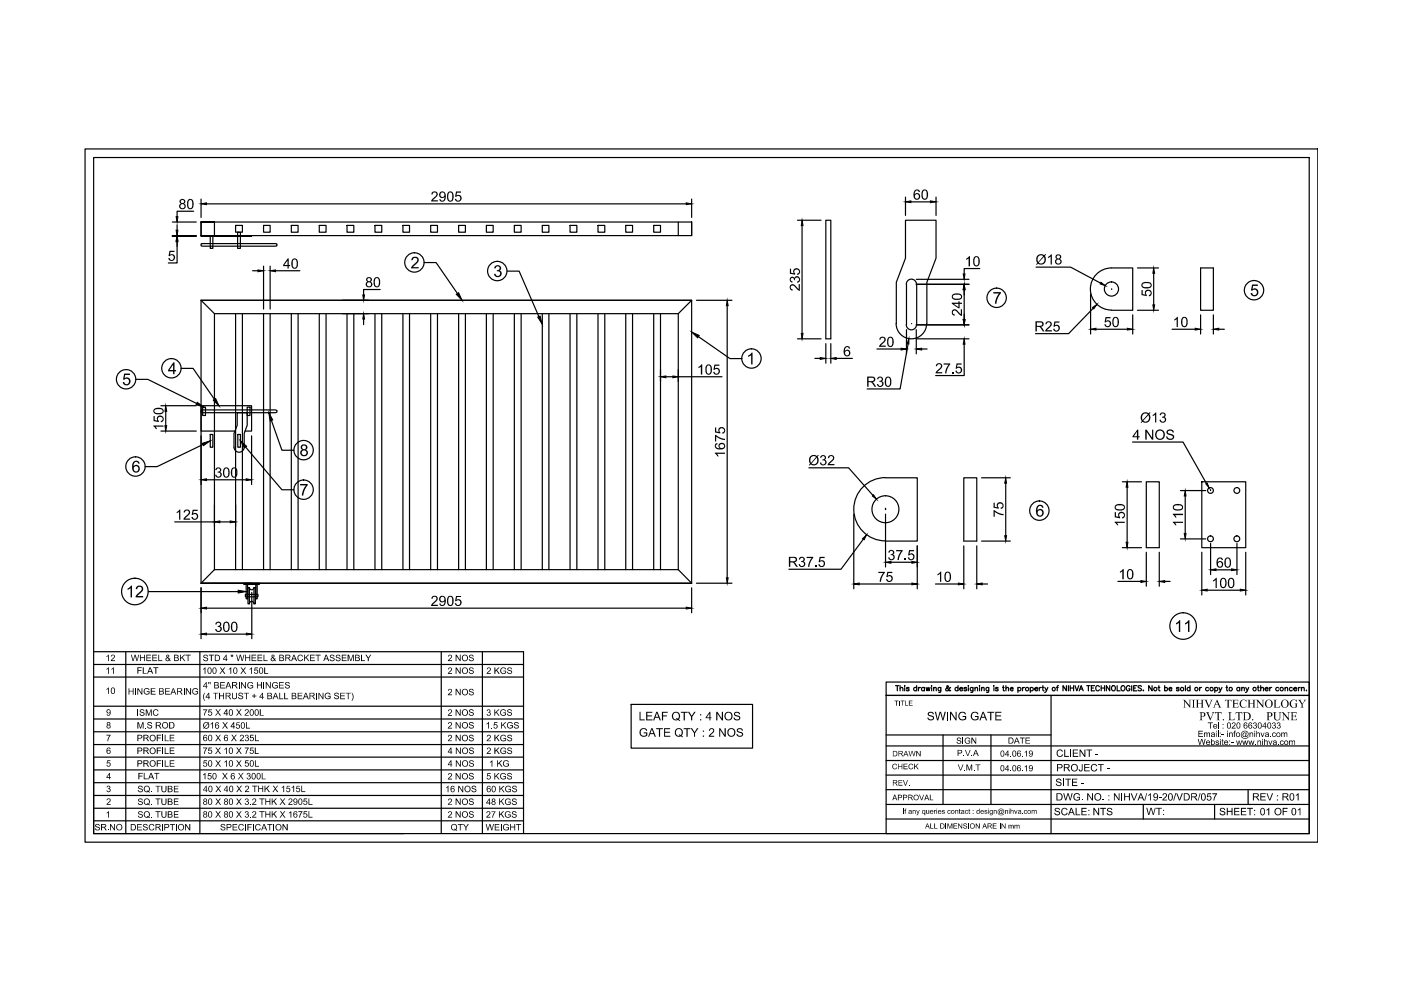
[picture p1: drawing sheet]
<svg xmlns="http://www.w3.org/2000/svg" width="297mm" height="210mm" viewBox="0 0 297 210" stroke-linecap="round" stroke-linejoin="round" font-family="sans-serif">
<!-- layer: 0 -->
<g fill="none" stroke="#000" stroke-width=".25">
<path d="M18 31.6h261.4v147h-261.4zM19.9 33.4h257.7v143.3h-257.7zM36.5 50h5.1M36.5 47.1h5.1M36.5 50.1h5.1M37.5 51.3v4.5h-1.8M37.5 47.7v1.1M37.5 51.1v1.1M41.1 44.8h-3.6v1.1M42.6 51.7l15.8-.1 .3 .1v.4l-15.8 .1-.3-.1zM42.6 50h10.7v.1h-10.7zM42.6 42.2v3.9"/>
<path d="M42.6 50h101.2M43.8 43.2h101.7M44.6 50h.5v2.7h-.5zM50 47.8h1.4v1.4h-1.4zM50.4 49.2h.6v3.5h-.6zM53.6 57.4h1.1M55.9 47.8h1.4v1.4h-1.4zM55.9 56.4v9.1M57.3 56.4v9.1M58.4 57.4h5.2M61.8 47.8h1.4v1.4h-1.4zM67.7 47.8h1.4v1.4h-1.4z"/>
<path d="M73.6 47.8h1.4v1.4h-1.4zM79.5 47.8h1.4v1.4h-1.4zM85.4 47.8h1.4v1.4h-1.4zM89.9 55.7h2.6l4.5 6.5M91.3 47.8h1.5v1.4h-1.5zM97.2 47.8h1.5v1.4h-1.5zM103.1 47.8h1.5v1.4h-1.5zM107.5 57.5h2.6l4.2 9.6M109.1 47.8h1.4v1.4h-1.4zM115 47.8h1.4v1.4h-1.4zM120.9 47.8h1.4v1.4h-1.4zM126.8 47.8h1.4v1.4h-1.4z"/>
<path d="M132.7 47.8h1.4v1.4h-1.4zM138.6 47.8h1.4v1.4h-1.4zM143.8 47.1h-101.2h2.9v2.9h-2.9v-2.9v2.9M143.8 47.1h2.8v2.9h-2.8zM146.6 42.2v3.9M146.6 47.1v2.9M169.1 46.7h5M170.1 47.8v22.9M175.1 46.7h1v25.1h-1zM192 41.8v3.9M193.1 42.8h4.2M194.3 59.2h11.1"/>
<path d="M198.5 41.8v3.9M207.7 56.9h-3.3v1.2M219.7 56.6h7.3l6.3 3.4M241.2 56.8h4.4M244.6 58v6.6M254.6 56.8h2.7v9h-2.7zM38.4 78.1h2.5l4.6 6.6M42.6 63.7h104v60M42.6 63.7h104l-2.8 2.8M42.6 63.7v60M42.6 63.7l2.9 2.8M50 66.5v54.3"/>
<path d="M51.4 66.5v54.3M55.9 66.5v54.3M57.3 66.5v54.3M61.8 66.5v54.3M63.2 66.5v54.3M67.7 66.5v54.3M69.1 66.5v54.3M72.6 66.5h5.5M73.6 66.5v54.3M75 66.5v54.3M77.1 67.6v1.2M79.5 66.5v54.3"/>
<path d="M80.6 61.4h-3.5v1.1M80.9 66.5v54.3M85.4 66.5v54.3M86.8 66.5v54.3M91.3 66.5v54.3M92.8 66.5v54.3M97.2 66.5v54.3M98.7 66.5v54.3M103.1 66.5v54.3M104.6 66.5v54.3M109.1 66.5v54.3M110.5 66.5v54.3"/>
<path d="M115 66.5v54.3M116.4 66.5v54.3M120.9 66.5v54.3M122.3 66.5v54.3M126.8 66.5v54.3M128.2 66.5v54.3M132.7 66.5v54.3M134.1 66.5v54.3M138.6 66.5v54.3M140 66.5v54.3M141.2 79.9h1.5M143.8 66.5h-98.3v54.3"/>
<path d="M143.8 66.5v54.3M143.8 79.9h9.3M147.7 63.7h7.5M148.1 71.4l6.7 4.6h2.5M154.2 64.8v57.7M169.1 71.8h5M172.8 76h1.1M175.1 72.9v4.1M176.1 72.9v4.1M177.3 76h3.4M185.9 74h5.2M190 68.6a3.2 3.2 0 0 0 3.2 3.2 3.2 3.2 0 0 0 3.3-3.2"/>
<path d="M190 68.6v-8.7l2-5.2v-8h6.5v8l-2 5.2v8.7M192.2 68.9a1.08 1.08 0 0 0 1 1 1.08 1.08 0 0 0 1.1-1M192.2 60.3v8.6M192.2 69.9v5.1M192.5 72.9l-1.7 9.6h-6.9M193.3 68.6h.1M194.3 71.8h11.1M194.3 68.9h11.1M194.3 60.3h11.1M194.3 69.9v5.1M194.3 60.3a1.08 1.08 0 0 0-1.1-1.1 1.08 1.08 0 0 0-1 1.1M194.4 60.3v8.6"/>
<path d="M195.4 74h1.2M204.4 73v6.6h-6M204.4 61.4v6.3M231.2 62.3v8.5M231.8 65.4l-5.2 5.3h-7.1M232.4 69.8h6.6M235.6 65.7a4.5 4.5 0 0 1-4.4-4.4 4.5 4.5 0 0 1 4.5-4.5h4.5v9h-4.5M235.7 61.3h.1M240.2 66.8v4M241.2 65.8h4.4M248.5 69.8h4.9M254.6 66.8v4"/>
<path d="M257.3 66.8v4M258.4 69.8h1.2M28.8 80.4h2.5l10.4 5.2M34.1 91.4h7.5M34.1 86h7.5M35.1 87.2v3.1M42.6 87l.3-.1h15.5l.3 .1v.4l-.3 .1h-15.5l-.3-.1zM43 86.3h.6v1.8h-.6zM43.1 94.2l-9.8 4.7h-2.5M44.6 92.1h.5v2.7h-.5zM49.8 91.4h-7.2v-5.4h10.7v5.4h-1.4M50.3 87.5h2.1v2.7l-.6 1.7v2.9a1.08 1.08 0 0 1-1.1 1.1 1.08 1.08 0 0 1-1.1-1.1v-2.9l.7-1.7z"/>
<path d="M50.4 92.1h.6v2.7h-.6zM52.1 94.8l7.7 9h2.5M52.4 86.3h.6v1.8h-.6zM53.3 92.4v10.3M57.5 89.1l2.3 6.4h2.5M171.5 99.2h8.4l5.2 5.8M240.1 93.7h10.7l5 8.8M37 110.7h8.5M43.8 101.7h8.4M45.5 107.1v4.5M46.6 110.7h2.2M181 109v15.8"/>
<path d="M183 114.3l-4.7 6.4h-11M187.7 101.3a6.7 6.7 0 0 0-6.7 6.7 6.7 6.7 0 0 0 6.7 6.7h6.8v-13.4h-6.8M187.7 108h.1M187.7 109v11.2M188.9 119.2h4.4M194.5 115.7v9.1M204.3 101.3h2.8v13.4h-2.8zM204.3 115.7v9.1M207.1 115.7v9.1M208.1 114.7h6.1M208.1 101.3h6.1M213.2 102.4v11.2"/>
<path d="M238 116.1h4M238 102.2h4M239 103.3v11.7M243 102.2h2.8v13.9h-2.8zM243 117.1v7.2M245.8 117.1v7.2M250.3 114.3h5.4M250.3 104h5.4M251.3 105.2v7.9M254.8 102.2h9.3v13.9h-9.3zM254.8 117.1v9.1M256.7 104h.1"/>
<path d="M256.7 115.2v6.6M262.3 115.2v6.6M264.1 117.1v9.1M19.9 138.2h91.1v38.5M26.7 138.2v38.5M31.5 125.4h19M42.4 138.2v38.5M42.6 123.7h104M42.6 124.6v10.8M43.8 128.9h101.7M43.8 134.5h8.4M45.5 120.8h98.3"/>
<path d="M45.5 120.8l-2.9 2.9M51.7 123.7h3.3v.2h-3.3zM52 126h2.7v.5h-2.7zM52.2 123.9h.3v3.1h-.3zM52.9 124.6h-.3v3.4h.3M52.9 124.6a.49 .49 0 0 0 .5 .5 .49 .49 0 0 0 .4-.5M52.9 124.6v3.4M53.4 125.6v9.8M53.8 124.6h.3v3.4h-.3M53.8 128a.49 .49 0 0 0-.4-.5 .49 .49 0 0 0-.5 .5M53.8 124.6v3.4M54.2 123.9h.3v3.1h-.3z"/>
<path d="M93.6 138.2v38.5M102.3 138.2v38.5M143.8 120.8l2.8 2.9M146.6 124.6v5.3M147.7 123.7h7.5M182.2 123.8h11.1M198.3 123.8h4.9M208.2 123.8h1.2M237 123.3h4.9M246.9 123.3h1.2M255.9 125.1h7.1M257.8 120.8h3.3"/>
<path d="M19.9 157.9h91.1M19.9 155.2h91.1M19.9 152.4h91.1M19.9 149.7h91.1M19.9 143.6h91.1M19.9 140.9h91.1M133.8 149.4h25.8v9.2h-25.8zM187.9 144.6h89.7v2.8h-89.7zM187.9 147.4h89.7v29.3h-89.7zM187.9 158.2h89.7M187.9 155.8h34.9M189.9 145.4h.7"/>
<path d="M190.2 145.4v1.1M190.8 146l.3-.2h.2l.1 .7M190.8 145.4v1.1M191.8 145.4v.1zM191.8 145.8v.7M192.7 145.9l-.2-.1-.3 .1 .5 .3v.2h-.5v-.1M194.4 145.9a.35 .35 0 0 0-.6-.1 .35 .35 0 0 0 0 .6 .35 .35 0 0 0 .6-.1M194.4 145.4v1.1M194.7 145.8v.7M195.2 145.8h-.3l-.2 .3M196 145.9a.35 .35 0 0 0-.5-.1 .35 .35 0 0 0 0 .6 .35 .35 0 0 0 .5-.1M196 145.8v.7"/>
<path d="M196.3 145.8l.3 .7 .2-.7 .2 .7 .2-.7M197.5 145.4v.1zM197.5 145.8v.7M198 146l.1-.2h.4v.7M198 145.8v.7M199.5 145.8l-.1 .9-.4 .1M199.5 145.9a.34 .34 0 0 0-.5-.1 .34 .34 0 0 0 0 .5 .34 .34 0 0 0 .5 0M199.9 155.8v14.8M201.5 145.8h-.1a.71 .71 0 0 1-.8 .6l-.1-.3 .6-.5-.2-.2-.2 .1 .1 .3 .5 .6 .2-.1M203.1 145.9a.35 .35 0 0 0-.5-.1 .35 .35 0 0 0 0 .6 .35 .35 0 0 0 .5-.1M203.1 145.4v1.1M203.5 146.1h.6l-.1-.3a.35 .35 0 0 0-.5 .1 .35 .35 0 0 0 .1 .5 .35 .35 0 0 0 .5-.1"/>
<path d="M205 145.9l-.2-.1-.4 .1 .6 .4-.1 .1h-.5v-.1M205.3 145.4v.1zM205.3 145.8v.7M206.3 145.8l-.1 .9-.4 .1M206.3 145.9a.34 .34 0 0 0-.5-.1 .34 .34 0 0 0 0 .5 .34 .34 0 0 0 .5 0M206.7 146l.3-.2h.2l.1 .7M206.7 145.8v.7M207.7 145.4v.1zM207.7 145.8v.7M208.1 146l.3-.2h.2l.1 .7M208.1 145.8v.7M209.6 145.8v.9l-.4 .1"/>
<path d="M209.6 145.9a.34 .34 0 0 0-.5-.1 .34 .34 0 0 0 0 .5 .34 .34 0 0 0 .5 0M210.1 155.8v14.8M210.7 145.4h.1zM210.7 145.8v.7M211.6 145.9l-.1-.1-.4 .1 .5 .3v.2h-.5v-.1M212.6 145.8h.3M212.7 145.4v.9l.3 .2M213.3 146l.2-.2h.3v.7M213.3 145.4v1.1M214.2 146.1l.6-.1a.35 .35 0 0 0-.6-.1 .35 .35 0 0 0 .3 .6l.3-.2M215.8 145.9a.35 .35 0 0 1 .5-.1 .35 .35 0 0 1 0 .6 .35 .35 0 0 1-.5-.1M215.8 145.8v1"/>
<path d="M216.8 145.8v.7M217.2 145.8h-.2l-.2 .3M218.4 145.9a.35 .35 0 0 1 .6-.1 .35 .35 0 0 1 0 .6 .35 .35 0 0 1-.6-.1M218.4 145.8v1M219.4 146.1h.6v-.3a.35 .35 0 0 0-.5 .1 .35 .35 0 0 0 0 .5 .35 .35 0 0 0 .5-.1M220.3 145.8v.7M220.8 145.8h-.3l-.2 .3M220.9 145.8h.4M221.1 145.4v.9l.3 .2M221.5 145.8l.4 .7 .3-.7M221.9 146.5l-.4 .3M222.8 147.4v29.3"/>
<path d="M224 145.8h.4M224.4 145.4l-.2 .2v.9M226.1 145.4v1.1l-.7-1.1v1.1M226.5 145.4v1.1M226.9 145.4v1.1M226.9 145.9h.7M227.6 145.4v1.1M227.9 145.4l.4 1.1 .4-1.1M228.8 146.5l.4-1.1 .5 1.1M229 146.1h.5M230.4 145.4h.7M230.8 145.4v1.1"/>
<path d="M231.4 145.9h.4M232.1 145.4h-.7v1.1h.7M233.1 145.6a.39 .39 0 0 0-.5-.2 .39 .39 0 0 0-.3 .4v.3a.39 .39 0 0 0 .3 .4 .39 .39 0 0 0 .5-.3M233.5 145.9h.7M233.5 145.4v1.1M234.2 145.4v1.1M235.3 145.4v1.1l-.7-1.1v1.1M235.8 145.5l.1-.1a.52 .52 0 0 1 .6 .5 .52 .52 0 0 1-.6 .5l-.2-.3zM236.9 145.4v1.1h.6M237.9 145.4a.52 .52 0 0 1 .6 .5 .52 .52 0 0 1-.6 .5l-.2-.3zM239.6 145.6a.39 .39 0 0 0-.5-.2 .39 .39 0 0 0-.3 .4v.3a.38 .38 0 0 0 .4 .4 .38 .38 0 0 0 .4-.4h-.3M239.9 145.4v1.1"/>
<path d="M240.4 145.9h.3M241 145.4h-.6v1.1h.6M242 145.5l-.2-.1h-.4l-.1 .4 .6 .2 .1 .3-.2 .2-.5-.2M242.4 146.3v.2zM244.3 145.4v1.1l-.8-1.1v1.1M245.5 145.8h.4M245.7 145.4v.9l.3 .2M246.9 145.9a.34 .34 0 0 1 .5-.1 .34 .34 0 0 1 0 .5 .34 .34 0 0 1-.5 0M246.9 145.4v1.1M247.9 146.1h.6a.3 .3 0 0 0-.3-.4 .3 .3 0 0 0-.3 .4l.1 .3 .2 .1 .3-.2M250 145.9l-.2-.1-.4 .1 .5 .3v.2h-.4l-.1-.1M251.3 145.4v1.1"/>
<path d="M252.3 145.9a.35 .35 0 0 0-.5-.1 .35 .35 0 0 0 0 .6 .35 .35 0 0 0 .5-.1M252.3 145.4v1.1M254.3 145.8v.7M254.8 145.8l-.4 .1-.1 .2M256.2 145.9a.35 .35 0 0 0-.5-.1 .35 .35 0 0 0 0 .6 .35 .35 0 0 0 .5-.1M257.6 145.9a.35 .35 0 0 1 .5-.1 .35 .35 0 0 1 0 .6 .35 .35 0 0 1-.5-.1M257.6 145.8v1M258.4 145.8l.3 .7 .4-.7M258.7 146.5l-.3 .3M259.9 145.8h.4M260.1 145.4v.9l.3 .2M262.8 145.9a.35 .35 0 0 0-.5-.1 .35 .35 0 0 0 0 .6 .35 .35 0 0 0 .5-.1"/>
<path d="M262.8 145.8v.7M263.3 146l.2-.2h.3v.7M263.3 145.8v.7M264.1 145.8l.4 .7 .3-.7M264.5 146.5l-.4 .3M266.6 145.8h.4M266.7 145.4v.9l.3 .2M267.3 146l.2-.2h.3l.1 .7M267.3 145.4v1.1M268.2 146.1h.7a.36 .36 0 0 0-.5-.3 .36 .36 0 0 0-.2 .5 .36 .36 0 0 0 .4 .2l.3-.2M269.2 145.8v.7M269.6 145.8h-.2l-.2 .3"/>
<path d="M271.1 145.9a.35 .35 0 0 0-.5-.1 .35 .35 0 0 0 0 .6 .35 .35 0 0 0 .5-.1M272.5 146l.2-.2h.3v.7M272.5 145.8v.7M274 145.9a.34 .34 0 0 0-.5-.1 .34 .34 0 0 0 0 .5 .34 .34 0 0 0 .5 0M274.3 146.1l.6-.1a.34 .34 0 0 0-.5-.1 .34 .34 0 0 0 0 .5 .34 .34 0 0 0 .5-.1M275.3 145.8v.7M275.7 145.8h-.3l-.1 .3M275.9 146l.3-.2h.3v.7M275.9 145.8v.7M277 146.3v.2zM19.9 174h91.1M19.9 171.4h91.1"/>
<path d="M19.9 168.7h91.1M19.9 165.9h91.1M19.9 163.2h91.1M111 160.5h-91.1v16.2h65.7M187.9 167.4h89.7M187.9 173.7h89.7M187.9 170.6h89.7M187.9 164.3h89.7M187.9 161.2h89.7M242.4 170.6v3.1M257.5 170.6v3.1M264.6 167.4v3.2"/>
<circle cx="87.9" cy="55.6" r="2.05"/>
<circle cx="105.4" cy="57.5" r="2.05"/>
<circle cx="36.3" cy="78.1" r="2.05"/>
<circle cx="159.3" cy="76" r="2.05"/>
<circle cx="211.3" cy="63.1" r="2.05"/>
<circle cx="235.6" cy="61.3" r="1.5"/>
<circle cx="265.9" cy="61.5" r="2.05"/>
<circle cx="26.7" cy="80.4" r="2.05"/>
<circle cx="28.7" cy="98.9" r="2.05"/>
<circle cx="64.4" cy="95.4" r="2.05"/>
<circle cx="64.4" cy="103.8" r="2.05"/>
<circle cx="187.7" cy="108" r="2.86"/>
<circle cx="220.4" cy="108.3" r="2.05"/>
<circle cx="256.6" cy="104" r=".61"/>
<circle cx="256.6" cy="114.2" r=".61"/>
<circle cx="262.2" cy="104" r=".61"/>
<circle cx="262.2" cy="114.2" r=".61"/>
<circle cx="28.6" cy="125.4" r="2.82"/>
<circle cx="250.8" cy="132.7" r="2.82"/>
<circle cx="217.8" cy="146.1" r=".36"/>
<circle cx="223.4" cy="146.1" r=".35"/>
<circle cx="245" cy="146.1" r=".35"/>
<circle cx="250.6" cy="146.1" r=".35"/>
<circle cx="253.6" cy="146.1" r=".35"/>
<circle cx="256.9" cy="146.1" r=".36"/>
<circle cx="260.9" cy="146.1" r=".35"/>
<circle cx="266" cy="146.1" r=".35"/>
<circle cx="271.7" cy="146.1" r=".36"/>
</g>
<g fill="#000" stroke="#000" stroke-width=".21">
<path d="M37.5 50l.2 1.1h-.4zM37.3 45.9h.4l-.2 1.2zM37.3 48.8h.4l-.2 1.2zM37.5 50.1l.2 1.2h-.4zM42.6 43.2l1.2-.2v.4zM54.7 57.2l1.2 .2-1.2 .2zM57.3 57.4l1.1-.2v.4zM145.5 43l1.1 .2-1.1 .2zM170.1 46.7l.2 1.1h-.4zM192 42.8l1.1-.2v.4zM197.3 42.6l1.2 .2-1.2 .2zM204.2 58.1h.4l-.2 1.1z"/>
<path d="M233.4 59.9l1 .7-1.1-.4zM244.6 56.8l.2 1.2h-.4zM77.1 66.5l.2 1.1h-.4zM76.9 62.5h.4l-.2 1.2zM96.7 62.4l.5-.3 .8 1.6zM114 67.2l.5-.2 .4 1.7zM140 79.9l1.2-.2v.4zM142.7 79.7l1.1 .2-1.1 .2zM146.6 70.4l1.7 .7-.4 .5zM154.2 63.7l.2 1.1h-.4zM169.9 70.7h.4l-.2 1.1zM173.9 75.8l1.2 .2-1.2 .2z"/>
<path d="M176.1 76l1.2-.2v.4zM191.1 73.8l1.1 .2-1.1 .2zM192.7 71.8v1.1h-.4zM194.3 74l1.1-.2v.4zM204.2 67.7h.4l-.2 1.2zM204.4 60.3l.2 1.1h-.4zM204.4 71.8l.2 1.2h-.4zM231.6 65.2l1-.7-.7 1zM231.2 69.8l1.2-.2v.4zM239 69.6l1.2 .2-1.2 .2zM244.4 64.6h.4l-.2 1.2zM253.4 69.6l1.2 .2-1.2 .2z"/>
<path d="M257.3 69.8l1.1-.2v.4zM35 90.3h.3l-.2 1.1zM35.1 86l.2 1.2h-.3zM41.8 85.3l1.5 1-1.7-.5zM42.9 94l1.7-.5-1.5 1zM45.2 84.8l.5-.3 .7 1.6zM51 93.5l1.3 1.1-.4 .4zM57 87.5l.8 1.5-.5 .2zM42.6 101.7l1.2-.2v.4zM45.5 110.7l1.1-.3v.4zM48.8 110.4l1.2 .3-1.2 .1zM52.2 101.5l1.1 .2-1.1 .2z"/>
<path d="M182.9 114.2l.8-.8-.5 1zM185 105.2l.2-.3 .6 1zM187.7 119.2l1.2-.2v.4zM193.3 119l1.2 .2-1.2 .2zM213 113.6h.4l-.2 1.1zM213.2 101.3l.2 1.1h-.4zM238.8 115h.3l-.1 1.1zM239 102.2l.1 1.1h-.3zM251.1 113.1h.4l-.2 1.2zM251.3 104l.2 1.2h-.4zM255.7 102.6l.2-.2 .5 1.1zM42.6 128.9l1.2-.2v.4z"/>
<path d="M42.6 134.5l1.2-.3v.4zM50.5 125.1l1.7 .3-1.7 .3zM52.2 134.2l1.2 .3-1.2 .1zM145.5 128.7l1.1 .2-1.1 .2zM154 122.5h.4l-.2 1.2zM181 123.8l1.2-.2v.4zM193.3 123.6l1.2 .2-1.2 .2zM203.2 123.6l1.1 .2-1.1 .2zM207.1 123.8l1.1-.2v.4zM241.9 123.1l1.1 .2-1.1 .2zM245.8 123.3l1.1-.2v.4zM254.8 125.1l1.1-.2v.4z"/>
<path d="M256.7 120.8l1.1-.2v.4zM261.1 120.6l1.2 .2-1.2 .2zM263 124.9l1.1 .2-1.1 .2z"/>
</g>
<g fill="#000">
<path d="M35.9 53.2h1.1v.2h-.8l-.2 .6 .7-.1 .3 .3 .1 .7-.5 .4-.6-.1-.3-.4 .3-.1 .1 .3 .4 .1 .3-.4v-.4l-.3-.2-.8 .2zM87.4 54.7l.3-.3h.6l.3 .3 .2 .2-.2 .7-1 1h1.2v.3h-1.6l.1-.4 1-1 .2-.3-.3-.5h-.4l-.3 .5h-.3zM91.6 40.8l.5-.2 .6 .2 .1 .7-1 1h1v.2h-1.4l.1-.4 .9-.8 .1-.3a.4 .4 0 0 0-.4-.4 .4 .4 0 0 0-.4 .4h-.3zM96.7 40.6h1v.3h-.8l-.1 .5 .6-.1 .4 .4v.6l-.4 .5-.6-.1-.4-.5h.3l.2 .3h.4l.3-.3v-.4l-.2-.2-.9 .1zM104.9 56.6l.5-.4 .4 .1 .4 .3 .1 .4-.4 .4 .4 .2 .1 .4-.4 .6-.7 .2-.4-.3-.2-.4 .3-.1 .4 .5h.4l.2-.4v-.4l-.2-.2h-.5l.1-.2 .4-.1 .1-.5-.2-.2h-.3l-.3 .4h-.3zM167.6 58.8l.5-.1 .3 .3 .2-.4h.6l.3 .3 .1 .5-.2 .4-.4 .1v-.2l.3-.2a.43 .43 0 0 0-.3-.7 .43 .43 0 0 0-.4 .6l-.3-.2a.35 .35 0 0 0-.4-.2 .35 .35 0 0 0-.3 .4 .35 .35 0 0 0 .4 .2v.3l-.5-.3-.1-.5zM167.5 57h.2v.8l.6 .2-.2-.4 .1-.4 .4-.3h.6l.4 .4v.6l-.6 .4v-.3l.3-.1 .1-.4-.2-.3h-.5l-.3 .3 .2 .8-1.1-.3zM204.9 54.8l.5-.5h.3v2.2h-.3v-1.7l-.5 .3zM222.2 54.4l.6-.5h.2v2.2h-.2v-1.7l-.5 .3zM148.1 77.8l.6-.5h.2v2.1h-.3v-1.7l-.5 .4zM151.5 77.3h1v.3h-.8l-.1 .5 .6-.1 .4 .4v.7l-.4 .3h-.6l-.3-.3-.1-.2 .3-.1 .1 .4h.4l.4-.3-.1-.5-.2-.2-.8 .2zM158.7 75.4l.6-.6h.3v2.5h-.3v-2l-.7 .4z"/>
<path d="M167.6 60.5l.3-.3 .4 .1 1 1v-1.1h.3v1.5l-.4-.2-.8-.9-.4-.1a.4 .4 0 0 0-.4 .5 .4 .4 0 0 0 .5 .3v.3h-.2l-.4-.3zM186.6 71.6l.6-.2 .5 .3v.7l-1 .9h1.1v.2h-1.4l.2-.4 .8-.8 .1-.3-.1-.3-.3-.1-.4 .2v.3l-.3-.1zM198.5 77.2l.8-.2 .4 .3v.6l-1 1h1.1v.3h-1.4l.1-.5 1-1v-.3l-.3-.2-.3 .1-.2 .3h-.3zM200.1 77h1.4l-.7 1.3-.1 .9h-.3v-.6l.7-1.3h-1zM201.9 78.9h.3v.3h-.3zM202.8 77h1.1v.3h-.9l-.1 .6 .6-.2 .4 .4 .1 .6-.5 .5h-.6l-.3-.4v-.2h.3v.3l.4 .1 .4-.3v-.5l-.3-.2-.8 .1zM201.9 65.7l.3-.1 .6 .1 .9 .9v-1h.3v1.4l-.5-.2-1-1-.5 .3 .1 .4 .3 .2v.2l-.4-.1-.2-.3zM210.6 61.9h1.6v.3l-.7 1.2-.2 1h-.4l.2-.8 .7-1.4h-1.2zM221.7 68.4l.3-.2 .5-.1 .4 .3 .1 .4-.1 .3-.9 .9h1v.3h-1.4l.2-.5 .8-.7 .1-.4a.4 .4 0 0 0-.4-.4 .4 .4 0 0 0-.4 .4h-.3zM223.6 68.2h1v.2h-.8l-.2 .6 .6-.2 .5 .5v.5l-.4 .5-.8-.1-.2-.5 .3 .1a.47 .47 0 0 0 .6 .2 .47 .47 0 0 0 .3-.6 .47 .47 0 0 0-.6-.3l-.5 .2zM234.4 67.2h1.1v.3h-.9l-.1 .5 .6-.1 .4 .4v.6l-.4 .4h-.5l-.4-.3-.1-.3h.3l.3 .4 .2 .1 .4-.4-.1-.5-.2-.1-.8 .1zM242 61.5h.3v.9l.6 .1-.2-.2 .1-.6 .4-.3h.5l.4 .4v.7l-.5 .3v-.2l.3-.2 .1-.4-.2-.2-.5-.1-.3 .3 .1 .8-1.1-.2z"/>
<path d="M249 67.7l.7-.5v2.1h-.2v-1.7l-.5 .4zM265.5 60.3h1.2v.3h-1l-.1 .7 .3-.2 .4 .1 .5 .5-.1 .7-.5 .4h-.6l-.4-.5v-.2h.3l.3 .5h.3l.4-.5-.1-.4-.3-.3-.9 .2zM26.3 79.2h1.3v.3h-1.1l-.1 .7 .4-.2 .4 .1 .3 .2 .2 .4-.1 .6-.5 .4-.7-.1-.4-.4v-.2h.3l.2 .3 .5 .1 .3-.4v-.4l-.3-.3-.9 .2zM32.6 88.2h.2v.9l.6 .1-.2-.3 .2-.6 .4-.2h.4l.5 .5v.6l-.6 .3v-.3h.3l.1-.5-.3-.3h-.4l-.3 .3 .2 .8-1.1-.2zM32.5 90.2h2.2v.3h-1.7l.3 .5h-.3zM151.6 92.2l1.4 .7 .7 .1v.3l-1-.2-.9-.6v1.1h-.2zM151.6 90.6h.2v.9l.6 .1-.1-.3 .1-.5 .3-.2h.5l.5 .4v.6l-.2 .3h-.3l-.1-.2 .4-.2v-.3l-.2-.3-.4-.1-.4 .3 .2 .8-1.1-.2zM151.6 96h2.1v.2h-1.7l.4 .5-.3 .1zM174 96.7l.6-.2 .5 .4v.3l-.3 .3 .3 .1 .2 .5-.5 .5-.5 .1-.4-.4-.1-.2 .3-.1 .1 .4 .4 .1 .4-.3-.2-.5-.4-.1v-.2l.4-.1v-.4l-.3-.2-.4 .4-.2-.1zM175.6 96.8l.5-.3h.4l.3 .2 .1 .4-.1 .4-.9 .9h1v.2h-1.4l.2-.5 .9-.9-.2-.5-.5 .1-.1 .4-.3-.1zM186.1 80.1l.2-.2 .4-.1 .5 .3v.2l-.3 .6 .4 .2v.6l-.4 .3h-.5l-.4-.3-.1-.3h.3l.3 .4a.43 .43 0 0 0 .5-.4 .43 .43 0 0 0-.6-.4l.1-.3h.3l.1-.3a.36 .36 0 0 0-.3-.3 .36 .36 0 0 0-.4 .3h-.3zM242.8 91.1h.3l1.2 1.7v-1.7h.2v2.1h-.3l-1.1-1.6v1.6h-.3z"/>
<path d="M244.4 88l.8-.5v2.1h-.3v-1.7l-.5 .3zM246 87.7l.3-.2h.5l.3 .3v.4l-.3 .2 .4 .3v.6l-.4 .3h-.5l-.4-.3-.1-.3h.3l.2 .4a.44 .44 0 0 0 .7-.4 .44 .44 0 0 0-.6-.4v-.3h.2a.37 .37 0 0 0 .2-.5 .37 .37 0 0 0-.4-.2 .37 .37 0 0 0-.3 .5l-.2-.1zM247.4 91.4l.3-.3h.6l.5 .3 .1 .3h-.3l-.2-.3-.4-.1a.31 .31 0 0 0-.4 .3 .31 .31 0 0 0 .3 .3l1 .4 .1 .4-.2 .3-.4 .3h-.6l-.5-.5-.1-.3h.3l.1 .3 .3 .2h.6a.33 .33 0 0 0 .2-.4 .33 .33 0 0 0-.4-.3l-.9-.4zM37.5 108.5l.7-.5v2.2h-.2v-1.7l-.5 .3zM39 108.3l.4-.3h.5l.3 .3 .1 .5-.1 .3-1 .8h1.1v.3h-1.4l.1-.4 1-1v-.4l-.3-.2a.38 .38 0 0 0-.5 .5l-.3-.1zM40.9 108.1h1v.2h-.8l-.2 .6 .3-.1h.5l.3 .6-.1 .5-.6 .3-.6-.3-.1-.3h.3a.47 .47 0 0 0 .6 .3 .47 .47 0 0 0 .2-.8 .47 .47 0 0 0-.8 0l-.3 .1zM45.8 99.3l.3-.2 .5 .1a.48 .48 0 0 1 .3 .4 .48 .48 0 0 1-.3 .5l.4 .3v.5l-.3 .3-.5 .1-.5-.3-.1-.3h.3l.2 .3h.5l.1-.5-.3-.3h-.3v-.2h.2a.36 .36 0 0 0 .3-.4 .36 .36 0 0 0-.4-.3 .36 .36 0 0 0-.3 .4h-.3zM63.6 102.6h1.6v.3l-.7 1.2-.2 1h-.3l.1-.7 .8-1.5h-1.3zM169.5 118.2l.5-.2 .3 .1 .3 .4v.3a.22 .22 0 0 0-.2 .3 .22 .22 0 0 0 .3 .2v.6l-.5 .3-.6-.1-.3-.5h.3l.3 .4 .4-.1a.44 .44 0 0 0 .1-.6 .44 .44 0 0 0-.6-.1l.1-.2 .2-.1a.36 .36 0 0 0 .2-.4 .36 .36 0 0 0-.4-.3 .36 .36 0 0 0-.3 .5l-.2-.1zM171 118.1h1.4l-.7 1.3-.1 .8h-.3l.1-.7 .7-1.2h-1.1zM173.8 118.1h1v.2h-.8l-.1 .6 .6-.1 .4 .5-.1 .6-.4 .3h-.5l-.4-.4v-.2h.3l.2 .4h.3l.4-.5-.3-.5-.8 .2zM188.5 116.8l.6-.2 .4 .2 .1 .5-.3 .3 .4 .2v.6l-.6 .4-.4-.1-.3-.2-.1-.3h.3l.3 .4 .5-.2a.42 .42 0 0 0 0-.6 .42 .42 0 0 0-.6-.1v-.2h.2a.36 .36 0 0 0 .3-.4 .36 .36 0 0 0-.4-.3 .36 .36 0 0 0-.3 .4l-.3-.1z"/>
<path d="M190 116.6h1.4l-.7 1.3-.1 .8h-.3l.1-.5 .7-1.3h-1.1zM191.8 118.4h.3v.3h-.3zM192.7 116.6h1.1v.3h-.8l-.2 .6 .7-.2 .4 .5-.1 .7-.5 .3-.5-.1-.3-.4 .2-.1 .3 .3 .3 .1 .3-.4-.2-.6-.9 .1zM210.7 108.2l1.1 .6 1 .2v.3l-1.1-.3-.8-.5v1.1h-.2zM210.7 106.6h.2v.8l.6 .2-.2-.3 .1-.5 .5-.3 .5 .1 .4 .4-.1 .6-.5 .3v-.3l.4-.2v-.4l-.3-.2h-.4l-.4 .4 .3 .7-1.1-.2zM236.3 108.6h.3v.9l.6 .1-.1-.6 .5-.5 .8 .3 .1 .7-.3 .4h-.3v-.3l.4-.2v-.3l-.3-.3h-.4l-.3 .4 .1 .7-1.1-.2zM236.3 110.6h2.2v.3h-1.7l.3 .4-.2 .1zM248.7 110.6h2.1v.3h-1.7l.3 .4-.2 .1zM248.7 108.9h2.1v.3h-1.7l.3 .4-.2 .1-.5-.6zM23.6 138.9l.5-.1 .2 .2v.4l-.6 .6h.7v.2h-.9v-.3l.6-.5a.26 .26 0 0 0-.1-.4 .26 .26 0 0 0-.3 .2h-.2zM27.1 124.8l.7-.6h.2v2.5h-.3v-2l-.5 .4h-.1zM29 124.3l.8-.1 .5 .3v.8l-1.1 1.1h1.2v.3h-1.7l.2-.5 1-1 .2-.3a.49 .49 0 0 0-.6-.5 .49 .49 0 0 0-.4 .5h-.3z"/>
<path d="M43.1 139l.7-.2 .3 .4-.6-.2a.21 .21 0 0 0-.2 .2 .21 .21 0 0 0 .3 .2l.4 .1 .2 .3-.3 .4h-.4l-.3-.1-.1-.4 .5 .3a.28 .28 0 0 0 .3-.2 .28 .28 0 0 0-.3-.3l-.4-.1zM45.8 132l.4-.2 .5 .1 .2 .2v.4l-.3 .3 .4 .4-.2 .7h-.8l-.4-.5h.3l.2 .4 .5-.1 .1-.2-.1-.5-.5-.1 .1-.2 .3-.1a.36 .36 0 0 0-.2-.6 .36 .36 0 0 0-.4 .4h-.3zM63.2 139.1l.3-.3h.4l.3 .3h-.2a.5 .5 0 0 0-.8 .2 .5 .5 0 0 0 .3 .7h.3l.3-.3h.2l-.3 .5-.7-.1-.2-.4zM70 139l.2-.2h.5l.2 .4h-.2l-.2-.2a.26 .26 0 0 0-.4 .2 .26 .26 0 0 0 .4 .2l.4 .2a.51 .51 0 0 1-.4 .6 .51 .51 0 0 1-.6-.5l.5 .3a.27 .27 0 0 0 .4-.2 .27 .27 0 0 0-.4-.2l-.4-.2zM71.2 139l.3-.2 .5 .1 .2 .2-.2 .1a.29 .29 0 0 0-.3-.3 .29 .29 0 0 0-.2 .4l.5 .1 .2 .3v.3l-.4 .2-.5-.1-.1-.4 .4 .3a.27 .27 0 0 0 .5-.2 .27 .27 0 0 0-.4-.2l-.5-.3zM91.6 126.5l.8-.2 .3 .2 .1 .4-.1 .4-.9 .9h1v.3h-1.4l.1-.4 1-1.1a.39 .39 0 0 0-.3-.5 .39 .39 0 0 0-.5 .5l-.3-.1zM95.1 138.9l.4-.1 .3 .2v.4l-.6 .6h.6v.2h-.8l.4-.6a.31 .31 0 0 0 .3-.4 .31 .31 0 0 0-.5-.2v.2h-.2zM96.7 126.4h1v.2h-.8l-.1 .6 .6-.2 .3 .3 .2 .6-.4 .5h-.7l-.3-.3-.1-.2h.3l.2 .3 .4 .1 .3-.4v-.3l-.3-.3-.8 .2zM99.5 139l.6-.2 .3 .4-.5-.2a.24 .24 0 0 0-.2 .3 .24 .24 0 0 0 .3 .1l.4 .2 .1 .4-.3 .2h-.4l-.3-.2-.1-.3 .5 .3a.27 .27 0 0 0 .4-.2 .27 .27 0 0 0-.4-.2l-.4-.2zM172.8 119.9h.3v.3h-.3zM186.2 121.2h1.4l-.6 1.1-.2 1.1h-.3l.1-.7 .7-1.2h-1.1zM188.1 121.2h1.1v.3h-.9l-.1 .5h.7l.4 .4-.1 .7-.5 .3-.5-.1-.3-.4 .2-.1 .2 .3 .3 .1 .4-.4-.1-.5-.2-.1-.8 .1z"/>
<path d="M198.8 121.8l.8-.6v2.2h-.3v-1.7l-.5 .3zM237.5 121.2l.5-.5h.3v2.1h-.3v-1.7l-.6 .4zM249.3 132.1l.7-.6h.2v2.5h-.3v-2l-.5 .4zM251.2 132.1l.8-.6h.2v2.5h-.3v-2l-.6 .4zM257.2 123.1l.8-.6v2.2h-.3v-1.7l-.5 .3zM22.6 155.8h.9l-.6 1.3h-.1v-.4l.4-.7h-.6zM22.6 146.1l.5-.3v1.3h-.2v-1l-.3 .2zM22.6 141.8l.5-.3v1.4h-.2v-1.1l-.3 .2zM22.6 139.1l.5-.3v1.4h-.2v-1.1l-.3 .2zM23.7 141.8l.4-.3v1.4h-.1v-1.1l-.4 .2zM27.3 145.9h.1v.6h.8v-.6h.1v1.4h-.1v-.7h-.8v.7h-.1zM27.8 138.8h.1l.3 1.2 .3-1.2h.2l.3 1.2 .3-1.2h.2l-.4 1.4h-.1l-.4-1.2-.3 1.2h-.2z"/>
<path d="M28.7 145.9h.1v1.4h-.1zM29.1 153.1h.3l.4 1.2 .4-1.2h.2v1.4h-.1v-1.2l-.4 1.2h-.2l-.4-1.2v1.2h-.2zM29.1 145.9h.2l.7 1.1v-1.1h.2v1.4h-.2l-.7-1.1v1.1h-.2zM29.1 141.5h1v.1h-.8v.5h.7v.1h-.7v.6h-.2zM29.1 150.4h.2v1.4h-.2zM29.7 150.5l.7-.1 .2 .4-.3-.2a.27 .27 0 0 0-.4-.1 .27 .27 0 0 0 0 .4 .27 .27 0 0 0 .3 .1l.4 .2v.3l-.2 .3h-.5l-.3-.5 .4 .3a.26 .26 0 0 0 .5-.1 .26 .26 0 0 0-.3-.3l-.3-.2a.32 .32 0 0 1-.3-.2 .32 .32 0 0 1 .1-.3zM29.7 138.8h.1v.6h.8v-.6h.1v1.4h-.1v-.7h-.8v.7h-.1zM30.3 141.5h.2v1.2h.6v.1h-.8zM30.7 154.3h.2v.2h-.2zM30.9 150.4h.3l.3 1.2 .5-1.2h.2v1.4h-.2v-1.2l-.4 1.2h-.1l-.4-1.2v1.2h-.2zM31 138.8h1v.2h-.8v.4h.8v.2h-.8v.4h.8v.2h-1zM30.7 146l.6-.1a.25 .25 0 0 1 .3 .2 .25 .25 0 0 1-.1 .2l-.2-.3-.5 .1-.2 .7 .3 .3 .6-.1v-.3h-.4v-.1h.6l-.1 .6h-.8l-.4-.5z"/>
<path d="M31.3 153.2l.6-.1 .3 .1v.3l-.4-.3a.21 .21 0 0 0-.3 .2 .21 .21 0 0 0 .2 .2l.5 .2 .1 .4-.3 .3h-.5l-.3-.2v-.3l.5 .3a.28 .28 0 0 0 .4-.2 .28 .28 0 0 0-.4-.3l-.4-.2zM32 145.9h.9v.2h-.7v.4h.7v.1h-.7v.5h.8v.2h-1zM32.3 138.8h1v.2h-.8v.4h.7v.2h-.7v.4h.8v.2h-1zM32.5 141.5h1.1v.1h-.5v1.2h-.2v-1.2h-.4zM33.2 158.5h1v.2h-.8v.4h.7v.2h-.7v.6h-.2zM33.2 155.8h1v.2h-.8v.4h.7v.1h-.7v.6h-.2zM32.6 150.5l.6-.1 .3 .2 .1 .2h-.2l-.1-.2-.4-.1-.3 .5v.4l.3 .2h.3l.2-.3h.2l-.2 .4-.6 .1-.3-.3-.1-.7zM33.6 138.8h.1v1.2h.7v.2h-.8zM34.4 158.5h.2v1.4h-.2zM34.4 155.8h.2v1.3h-.2zM34.9 158.5h.2v1.2h.7v.2h-.9zM34.9 155.8h.2v1.2h.7v.1h-.9z"/>
<path d="M35 145.9h1v.2h-.8v.4h.7v.1h-.7v.5h.8v.2h-1zM36 158.5h1v.2h-.8v.4h.7v.2h-.7v.4h.8v.2h-1zM36 155.8h1v.2h-.8v.4h.7v.1h-.7v.5h.8v.1h-1zM38.2 138.8h.2v.7l.6-.7h.3l-.6 .6 .6 .8h-.2l-.5-.7-.2 .2v.5h-.2zM38.9 145.9h.2v1.4h-.2zM39.4 145.9h.2l.7 1.1v-1.1h.2v1.4h-.2l-.7-1.1v1.1h-.2zM39.3 138.8h1.1v.2h-.4v1.2h-.2v-1.2h-.5zM40.9 146.1l.4-.2 .5 .1 .2 .3h-.2l-.2-.3h-.4l-.2 .3-.1 .5 .2 .3h.5l.2-.1v-.3h-.4v-.1h.6v.5l-.3 .2-.7-.1-.2-.4zM43.1 158.5h.8l-.4 .8-.1 .6h-.1v-.3l.4-.9h-.6zM43.1 150.4h.8l-.4 .9-.1 .4h-.1v-.4l.4-.7h-.6zM43.3 146.9h.2l-.3 .6 .1 .8 .2 .3-.2-.1-.2-.5zM43.1 141.8l.5-.3v1.4h-.2v-1.1l-.3 .2z"/>
<path d="M44.2 158.5h.7v.2h-.5l-.1 .3h.4l.3 .3v.3l-.3 .3-.4-.1-.2-.2 .2-.1a.3 .3 0 0 0 .4 .1 .3 .3 0 0 0 0-.5 .3 .3 0 0 0-.4 .1h-.2zM44.2 150.4h.7v.2h-.5l-.1 .3 .4-.1 .3 .3-.1 .5-.2 .2-.5-.2-.1-.2h.2a.3 .3 0 0 0 .4 .1 .3 .3 0 0 0 0-.5 .3 .3 0 0 0-.4 .1h-.2zM44.3 138.8h1v.2h-.4v1.2h-.2v-1.2h-.4zM44.7 153.4l.5-.3v1.4h-.2v-1.1l-.3 .2zM45.7 158.5h.2l.3 .5 .4-.5h.2l-.5 .6 .6 .8h-.3l-.4-.6-.4 .6h-.2l.5-.8zM45.7 150.4h.2l.3 .5 .4-.5h.2l-.5 .6 .6 .7h-.3l-.4-.5-.4 .5h-.2l.5-.7zM45.7 155.8h.2l.3 .5 .5-.5h.1l-.4 .6 .5 .7h-.2l-.5-.6-.4 .6h-.2l.5-.7zM45.2 146.9h1.1v.1h-.5v1.3h-.2v-1.3h-.4zM46.4 146.9h.3v.5h.6v-.5h.2v1.4h-.2v-.7h-.6v.7h-.3zM46.6 141.5h.2l.4 .5 .3-.5h.3l-.5 .7 .5 .7h-.3l-.3-.6-.5 .6h-.2l.6-.7zM46.7 144.6h1v.2h-.8v.4h.7v.1h-.7v.5h.8v.2h-1zM47.2 153.1h.2l.3 .5 .4-.5h.2l-.5 .7 .5 .7h-.2l-.4-.6-.4 .6h-.2l.5-.7z"/>
<path d="M47.6 158.8l.5-.3v1.4h-.2v-1.1l-.3 .2zM49.1 155.8h.2l.3 .5 .4-.5h.2l-.5 .6 .5 .7h-.2l-.4-.6-.4 .6h-.2l.5-.7zM48.6 141.8l.4-.3v1.4h-.1v-1.1l-.4 .2zM50.2 153.2h.6v.1h-.5l-.1 .4 .4-.1 .3 .2-.1 .5-.3 .2h-.3l-.2-.3 .2-.1 .1 .2h.3l.1-.1-.1-.4h-.6zM50.1 158.5h.2l.3 .5 .4-.5h.2l-.4 .6 .5 .8h-.2l-.5-.6-.4 .6h-.2l.5-.8zM50.1 150.4h.2l.3 .5 .4-.5h.2l-.4 .6 .5 .7h-.2l-.4-.5-.5 .5h-.2l.5-.7zM49.2 146.9h.2v1l.2 .2a.36 .36 0 0 0 .4-.1 .36 .36 0 0 0 .1-.3v-.8h.1v1.2l-.3 .2-.5-.1-.2-.3zM50.1 138.8h.1l.3 1.2 .3-1.2h.3l.3 1.2 .2-1.2h.2l-.4 1.4h-.1l-.4-1.2-.3 1.2h-.2zM50.6 147l.6-.1 .2 .1 .1 .3-.3-.2a.24 .24 0 0 0-.3-.2 .24 .24 0 0 0-.2 .3 .24 .24 0 0 0 .3 .2l.4 .1 .2 .5-.2 .2-.6 .1-.3-.3v-.2l.5 .3a.24 .24 0 0 0 .3-.1 .24 .24 0 0 0-.2-.3l-.5-.3zM50.6 144.6h.2v1.4h-.2zM51 141.5h.2l.4 .5 .3-.5h.3l-.5 .7 .5 .7h-.2l-.4-.6-.4 .6h-.2l.5-.7zM51.1 144.6h.2l.7 1.1v-1.1h.2v1.4h-.2l-.7-1.1v1.1h-.2z"/>
<path d="M50.9 155.9l.2-.1 .5 .1v.5l-.5 .6h.6v.1h-.9l.8-.9-.2-.3-.6 .3zM51.9 158.5h.8l-.5 1.4h-.1v-.4l.4-.8h-.6zM52 155.9l.2-.1 .4 .1 .1 .4-.2 .1 .3 .2-.3 .5h-.4l-.2-.2 .2-.1a.27 .27 0 0 0 .3 .2 .27 .27 0 0 0 .2-.3 .27 .27 0 0 0-.4-.2v-.2a.24 .24 0 0 0 .3-.2 .24 .24 0 0 0-.2-.2 .24 .24 0 0 0-.2 .3l-.2-.1zM52 138.8h.2v.6h.7v-.6h.1v1.4h-.1v-.7h-.7v.7h-.2zM52.2 153.1h.1v1.2h.7v.2h-.8zM51.7 146.9h1.1v.1h-.5v1.3h-.1v-1.3h-.5zM51.9 150.5l.3-.1 .5 .1v.5l-.6 .6h.6v.1h-.8l.6-.8a.24 .24 0 0 0-.1-.4 .24 .24 0 0 0-.3 .3l-.2-.1zM53.1 158.5h.7v.2h-.6l-.1 .3h.3a.46 .46 0 0 1 .4 .4 .46 .46 0 0 1-.4 .5 .46 .46 0 0 1-.5-.4h.2a.28 .28 0 0 0 .5 .1 .28 .28 0 0 0 0-.5 .28 .28 0 0 0-.5 .1h-.1zM53.1 155.8h.7v.2h-.5l-.1 .3h.4l.2 .2v.4l-.2 .2h-.6v-.3h.1a.3 .3 0 0 0 .5 .1 .3 .3 0 0 0 0-.4 .3 .3 0 0 0-.4 0h-.2zM52.6 144.7l.3-.1 .7 .1v.3h-.1l-.3-.3-.4 .1-.2 .3v.4l.2 .3h.4l.3-.1v-.2h-.4v-.2h.6l-.1 .5-.6 .2-.5-.2-.1-.6zM53.3 138.8h1v.2h-.8v.4h.8v.2h-.8v.4h.9v.2h-1.1zM53 141.8l.4-.3v1.4h-.1v-1.1l-.4 .2z"/>
<path d="M53.4 147.5h.4v-.4h.2v.4h.4v.2h-.4v.3h-.2v-.3h-.4zM54 141.5h.7v.2h-.6v.3h.5l.1 .6-.3 .3h-.3l-.3-.4h.3l.1 .2a.31 .31 0 0 0 .4-.3 .31 .31 0 0 0-.5-.2h-.2zM54 158.5h.2v1.2h.7v.2h-.9zM54.1 155.8h.1v1.2h.7v.1h-.8zM54.5 144.6h.2v.6h.6v-.6h.2v1.4h-.2v-.7h-.6v.7h-.2zM54.6 138.8h1v.2h-.8v.4h.7v.2h-.7v.4h.8v.2h-1zM55.1 150.4h.2v1.2h.6v.1h-.8zM55.8 144.6h.2v1.4h-.2zM55.9 138.8h.1v1.2h.7v.2h-.8zM56 141.5h.2v1.2h.7v.2h-.9zM56.3 144.6h.2l.7 1.1v-1.1h.2v1.4h-.2l-.7-1.1v1.1h-.2zM57.9 144.7l.2-.1 .7 .1 .1 .3h-.1l-.3-.3-.4 .1-.2 .3v.4l.1 .3h.5l.3-.1v-.2h-.5v-.2h.6v.5l-.6 .2-.5-.2-.1-.6z"/>
<path d="M59.2 144.6h1v.2h-.8v.4h.7v.1h-.7v.5h.8v.2h-1zM59.2 146.9h.2v1.2h.7v.2h-.9zM60.2 146.9h.3v1.2h.6v.2h-.9zM60.6 144.7l.5-.1 .3 .4-.4-.2a.25 .25 0 0 0-.3 0 .25 .25 0 0 0 0 .3 .25 .25 0 0 0 .3 .1l.5 .3-.2 .4-.6 .1-.3-.4 .1-.1 .2 .3h.3a.29 .29 0 0 0 .2-.4 .29 .29 0 0 0-.4-.1l-.3-.2zM63.1 146.9h1v.1h-.8v.4h.8v.2h-.8v.5h.8v.2h-1zM64.5 138.8h.1v.7l.7-.7h.3l-.6 .6 .6 .8h-.2l-.5-.7-.3 .2v.5h-.1zM65.7 138.8h1v.2h-.8v.4h.8v.2h-.8v.4h.9v.2h-1.1zM67 146.9h.2v1.4h-.2zM66.9 138.8h1.1v.2h-.5v1.2h-.1v-1.2h-.5zM67.5 146.9h.2l.7 1.1v-1.1h.2v1.4h-.2l-.7-1.1v1.1h-.2zM69 147l.7-.1 .3 .1 .1 .3h-.2l-.2-.3-.5 .1-.2 .6 .2 .3 .5 .1 .2-.1v-.3h-.4v-.2h.6v.6l-.8 .2-.4-.3-.1-.6zM70.9 147l.6-.1 .3 .1v.3l-.3-.3a.24 .24 0 0 0-.4 .1 .24 .24 0 0 0 .2 .3l.5 .3 .1 .3-.3 .3h-.4l-.3-.3-.1-.2 .5 .3a.28 .28 0 0 0 .4-.3 .28 .28 0 0 0-.4-.2l-.2-.1a.31 .31 0 0 1-.2-.2 .31 .31 0 0 1 0-.3z"/>
<path d="M72.1 146.9h1v.1h-.8v.4h.8v.2h-.8v.5h.9v.2h-1.1zM72.5 138.8h.9v.2h-.8v.4h.8v.2h-.8v.4h.9v.2h-1zM73.7 138.8h.3l.4 1.2 .4-1.2h.2v1.4h-.2v-1.2l-.3 1.2h-.2l-.4-1.2v1.2h-.2zM73.3 146.9h1.1v.1h-.5v1.3h-.2v-1.3h-.4zM74.5 146.9h.2l.3 .7-.1 .5-.3 .5h-.1l.3-.5v-.5zM76.5 138.8h.3v1.2h.6v.2h-.9zM77.5 138.8h.2l.4 .6 .4-.6h.2l-.5 .8v.6h-.2v-.6zM95 156l.3-.2 .5 .1v.5l-.6 .6h.6v.1h-.8l.5-.7a.26 .26 0 0 0 0-.4 .26 .26 0 0 0-.3 .2h-.2zM95.1 153.2h.5a.58 .58 0 0 1-.3 .9l-.1 .2h.6v.2h-.8v-.3l.5-.5a.26 .26 0 0 0 .1-.4 .26 .26 0 0 0-.4 .2h-.2zM95.1 150.5l.5-.1 .2 .2v.3l-.6 .7h.6v.2h-.8l.1-.4 .5-.4a.26 .26 0 0 0-.1-.5 .26 .26 0 0 0-.3 .3h-.2zM95.1 146.2l.4-.1 .3 .1v.4l-.6 .6h.6v.2h-.8l.4-.6a.31 .31 0 0 0 .3-.4 .31 .31 0 0 0-.5-.1v.2l-.2-.1zM95.1 141.6l.5-.1 .2 .2v.4l-.6 .6h.6v.2h-.8l.6-.8a.25 .25 0 0 0-.1-.5 .25 .25 0 0 0-.3 .3h-.2z"/>
<path d="M96.6 155.8h.2l.7 1v-1h.2v1.3h-.2l-.7-1v1h-.2zM96.6 153.1h.2l.7 1.1v-1.1h.2v1.4h-.2l-.7-1.1v1.1h-.2zM96.6 150.4h.2l.7 1.1v-1.1h.2v1.4h-.2l-.7-1.1v1.1h-.2zM96.6 146h.2l.7 1.1v-1.1h.2v1.4h-.2l-.7-1.1v1.1h-.2zM96.6 141.5h.2l.7 1.1v-1.1h.2v1.4h-.2l-.7-1.1v1.1h-.2zM96.6 138.8h.2l.7 1.1v-1.1h.2v1.4h-.2l-.7-1.1v1.1h-.2zM96.6 158.5h.2l.7 1.1v-1.1h.2v1.4h-.2l-.7-1.1v1.1h-.2zM99.5 156l.6-.2 .3 .2-.2 .2a.33 .33 0 0 0-.3-.2 .33 .33 0 0 0-.3 .2l.9 .4v.3l-.4 .3-.5-.1-.2-.4 .5 .3a.27 .27 0 0 0 .4-.2 .27 .27 0 0 0-.4-.3l-.4-.2zM99.5 153.2l.6-.1 .3 .1v.3l-.3-.3a.24 .24 0 0 0-.4 .1 .24 .24 0 0 0 .2 .3l.5 .2 .1 .4-.3 .3h-.5l-.3-.2v-.3l.4 .3a.29 .29 0 0 0 .4 0 .29 .29 0 0 0 0-.4 .29 .29 0 0 0-.3-.1l-.4-.2zM99.5 150.5l.7-.1 .2 .4-.4-.3a.22 .22 0 0 0-.3 .1 .22 .22 0 0 0 .2 .3l.6 .3-.1 .4-.7 .2-.3-.3v-.2h.2l.1 .3h.3a.22 .22 0 0 0 .3-.2 .22 .22 0 0 0-.3-.2l-.2-.1a.37 .37 0 0 1-.3-.6zM99.5 146.2l.7-.2 .2 .4-.5-.2a.24 .24 0 0 0-.2 .3 .24 .24 0 0 0 .3 .1l.4 .3a.51 .51 0 0 1-.4 .5 .51 .51 0 0 1-.6-.4l.5 .3a.27 .27 0 0 0 .4-.2 .27 .27 0 0 0-.4-.3l-.4-.2zM99.5 141.6l.7-.1 .2 .3-.2 .1a.27 .27 0 0 0-.3-.3 .27 .27 0 0 0-.2 .4l.8 .4-.1 .3-.4 .2-.4-.1-.2-.3 .2-.1 .1 .3h.2a.29 .29 0 0 0 .4-.3 .29 .29 0 0 0-.5-.2l-.4-.2z"/>
<path d="M99.5 158.7l.2-.2h.5l.3 .4h-.2l-.3-.2a.24 .24 0 0 0-.3 0 .24 .24 0 0 0 0 .3 .24 .24 0 0 0 .3 0l.4 .2 .1 .4-.3 .3h-.3l-.4-.2-.1-.3 .5 .3a.27 .27 0 0 0 .4-.2 .27 .27 0 0 0-.4-.2l-.4-.3zM103.3 150.5l.4-.1a.32 .32 0 0 1 .3 .3 .32 .32 0 0 1-.2 .3l.3 .2-.2 .5h-.6l-.1-.2 .1-.1a.28 .28 0 0 0 .4 .3 .28 .28 0 0 0 .2-.4 .28 .28 0 0 0-.4-.2v-.1a.23 .23 0 0 0 .3-.3 .23 .23 0 0 0-.3-.2 .23 .23 0 0 0-.2 .3l-.1-.1zM103.2 153.4l.5-.3v1.4h-.2v-1.1l-.2 .2zM103.3 158.6l.5-.1 .3 .2-.1 .5-.6 .4 .7 .1v.2h-.9l.4-.6a.29 .29 0 0 0 .3-.3 .29 .29 0 0 0-.2-.3 .29 .29 0 0 0-.3 .2h-.2zM103.3 155.9l.5-.1 .2 .2v.4l-.6 .6h.7v.1h-.9l.6-.7a.27 .27 0 0 0 .1-.4 .27 .27 0 0 0-.4 0l-.1 .2h-.2zM103.3 141.6l.2-.1 .5 .1 .1 .5-.7 .6h.7v.2h-.9l.4-.6a.31 .31 0 0 0 .3-.4 .31 .31 0 0 0-.4-.2l-.1 .2h-.2zM104.2 154.3h.2v.2h-.2zM104.8 153.1h.7v.2h-.6v.3h.4l.2 .3v.3l-.3 .3-.4-.1-.2-.3h.2a.28 .28 0 0 0 .4 .1 .28 .28 0 0 0 0-.4 .28 .28 0 0 0-.4 0h-.2zM104.8 158.5h.2v.7l.7-.7h.2l-.5 .5 .6 .9h-.3l-.5-.7-.2 .2v.5h-.2zM104.8 155.8h.2v.7l.7-.7h.2l-.5 .5 .6 .8h-.3l-.5-.6-.2 .2v.4h-.2zM104.8 150.4h.2v.7l.7-.7h.2l-.6 .6 .6 .8h-.2l-.5-.7-.2 .2v.5h-.2zM104.8 141.5h.2v.7l.7-.7h.2l-.5 .6 .6 .8h-.3l-.5-.7-.2 .2v.5h-.2z"/>
<path d="M106.3 153.1h.1v.7l.7-.7h.3l-.6 .6 .6 .8h-.3l-.4-.7-.3 .2v.5h-.1zM106.3 158.6l.6-.1a.25 .25 0 0 1 .3 .1 .25 .25 0 0 1-.1 .3l-.3-.3-.5 .2v.6l.3 .3 .5-.1v-.3h-.4v-.1h.6v.5l-.8 .2-.5-.6zM106.2 156l.7-.2 .3 .2 .1 .2h-.2l-.2-.2h-.4l-.2 .3v.4l.3 .3 .5-.1v-.3h-.4v-.1h.6l-.1 .6-.6 .1-.4-.3-.2-.6zM106.2 150.6l.4-.2 .5 .1 .2 .3h-.2l-.3-.3-.4 .1-.2 .7 .3 .3h.4l.2-.4h-.4v-.2h.6v.6l-.4 .2-.6-.1-.3-.4zM106.2 141.7l.5-.2 .4 .1 .2 .2-.2 .1-.3-.3-.3 .1-.2 .3v.4l.1 .3h.4l.3-.1v-.3h-.4v-.1h.6v.5l-.5 .2-.5-.2-.3-.4zM107.6 150.6l.5-.2 .4 .1v.3h-.2l-.1-.2a.28 .28 0 0 0-.4-.1 .28 .28 0 0 0-.1 .4 .28 .28 0 0 0 .4 .1l.4 .2v.4l-.3 .2h-.4l-.3-.5 .4 .3a.27 .27 0 0 0 .5-.1 .27 .27 0 0 0-.3-.3l-.5-.3zM107.6 158.7l.2-.2h.4l.3 .4-.5-.3a.25 .25 0 0 0-.3 .3 .25 .25 0 0 0 .4 .2l.4 .2 .1 .3-.3 .3h-.3l-.4-.2-.1-.3 .5 .3a.27 .27 0 0 0 .4-.2 .27 .27 0 0 0-.4-.2l-.4-.3zM107.6 156l.2-.2h.4l.3 .4h-.1l-.2-.2a.24 .24 0 0 0-.4 0 .24 .24 0 0 0 .2 .3l.5 .2v.5l-.1 .1-.5 .1-.4-.3v-.2h.2l.1 .3h.4a.21 .21 0 0 0 .2-.2 .21 .21 0 0 0-.2-.2l-.6-.3zM107.6 141.6l.7-.1 .2 .4-.3-.3a.27 .27 0 0 0-.5 .2 .26 .26 0 0 0 .4 .3l.4 .2 .1 .3-.6 .3-.3-.1-.2-.3 .2-.1 .3 .3a.28 .28 0 0 0 .4-.2 .28 .28 0 0 0-.4-.3l-.4-.1zM107.7 153.2l.6-.1 .3 .1 .1 .3h-.2l-.2-.3-.4 .1-.2 .6 .1 .3 .5 .1 .2-.1v-.3h-.3v-.1h.6l-.1 .5-.3 .2-.7-.2-.2-.7zM109 153.3l.2-.2h.4l.4 .4-.4-.3a.25 .25 0 0 0-.3 .1 .25 .25 0 0 0 0 .3l.6 .2 .1 .5-.3 .2h-.4l-.3-.3-.1-.2h.2l.1 .3h.5a.2 .2 0 0 0 .1-.3 .2 .2 0 0 0-.2-.1l-.3-.1a.35 .35 0 0 1-.3-.5zM135.6 150.9h.2v1.6h.9v.2h-1.1z"/>
<path d="M135.7 154.7l.5-.3 .7 .1 .3 .3-.2 .2-.3-.4-.6 .1-.3 .3v.6l.4 .4h.5l.3-.1v-.4h-.5v-.2h.7v.7l-.4 .2-.9-.2-.3-.4zM137 150.9h1.3v.2h-1.1v.6h1v.2h-1v.6h1.1v.2h-1.3zM139.1 154.4h1.4v.2h-.5v1.6h-.3v-1.6h-.6zM140.3 150.9h1.3v.2h-1v.6h.8v.2h-.8v.8h-.3zM140.8 154.4h1.3v.2h-1.1v.6h1v.2h-1v.6h1.1v.2h-1.3zM144.4 150.9h1.4v.2h-.6v1.6h-.3v-1.6h-.5zM144.9 154.4h1.5v.2h-.6v1.6h-.3v-1.6h-.6zM145.8 150.9h.3l.5 .9 .6-.9h.3l-.7 1.1v.7h-.3v-.7zM146.4 154.4h.3l.5 .8 .6-.8h.3l-.7 1v.8h-.2v-.8zM150.4 154.6l.3-.2 .6 .2v.6l-.7 .8h.8v.2h-1.1l.1-.4 .7-.7a.33 .33 0 0 0-.1-.5 .33 .33 0 0 0-.5 .3h-.2zM151.8 150.9h.3l.9 1.5v-1.5h.3v1.8h-.3l-.9-1.4v1.4h-.3zM152.5 154.4h.2l.9 1.4v-1.4h.3v1.8h-.3l-.9-1.4v1.4h-.2z"/>
<path d="M155.7 151.1l.3-.2h.5l.3 .3 .1 .2-.2 .1-.2-.4-.6 .1a.43 .43 0 0 0 .1 .5 .43 .43 0 0 0 .5 0l.5 .4-.3 .6h-.8l-.4-.4v-.2h.2l.4 .4 .6-.1a.5 .5 0 0 0-.7-.6l-.4-.2zM156.3 154.6l.3-.2h.6l.3 .4-.2 .1a.41 .41 0 0 0-.5-.3 .41 .41 0 0 0-.3 .4l1 .4v.5l-.4 .3-.7-.1-.3-.5h.3l.1 .3 .4 .1a.34 .34 0 0 0 .4-.3 .34 .34 0 0 0-.5-.3l-.5-.2zM189.7 148.5h.8v.2h-.3v.9h-.2v-.9h-.3zM190.6 148.5h.2v1.1h-.2zM191 148.5h.8v.2h-.4v.9h-.1v-.9h-.3zM191.9 148.5h.1v1h.5v.1h-.6zM192.7 148.5h.8v.2h-.6v.3h.5l-.5 .1v.4h.6v.1h-.8zM196.8 151.1l.3-.2h.5l.3 .2 .1 .3-.2 .1-.1-.3-.3-.1a.29 .29 0 0 0-.5 .3 .28 .28 0 0 0 .4 .2l.7 .3v.6l-.4 .2h-.5l-.5-.3v-.3h.3l.2 .4h.5a.26 .26 0 0 0 .2-.3 .26 .26 0 0 0-.3-.2l-.8-.4zM198.2 150.9h.3l.3 1.6 .4-1.6h.3l.4 1.6 .4-1.6h.2l-.5 1.8h-.2l-.5-1.6-.4 1.6h-.2zM200.8 150.9h.2v1.8h-.2zM201.4 150.9h.3l.9 1.5v-1.5h.2v1.8h-.2l-1-1.4v1.4h-.2zM202.9 156.5l.6-.1 .3 .4-.5-.3a.24 .24 0 0 0-.3 .3 .24 .24 0 0 0 .4 .1l.4 .3-.2 .5-.6-.1-.2-.3 .5 .3a.27 .27 0 0 0 .4-.3 .27 .27 0 0 0-.5-.2 .34 .34 0 0 1-.3-.2 .34 .34 0 0 1 0-.4z"/>
<path d="M204.1 156.4h.2v1.3h-.2zM203.4 151.1l.4-.2 .8 .1 .2 .4-.2 .1-.1-.2-.3-.2h-.4l-.3 .3-.1 .6 .3 .4 .6 .1 .3-.1v-.4h-.5v-.2h.8v.7l-.6 .2h-.5l-.4-.2-.2-.6zM204.6 156.6l.4-.2 .5 .1 .2 .3h-.2l-.3-.3h-.3l-.2 .6 .2 .4 .4 .1 .3-.2v-.2h-.4v-.2h.5v.5l-.3 .2-.6-.1-.3-.4zM206 156.4h.2l.6 1v-1h.2v1.3h-.2l-.7-1v1h-.1zM206 151.3l.4-.4 .8 .1 .2 .3-.2 .2-.2-.4-.7 .1-.2 .4v.5l.3 .4h.5l.3-.1v-.4h-.5v-.2h.8v.7l-.5 .2-.9-.1-.3-.5zM209.3 150.9h1.5v.2h-.6v1.6h-.3v-1.6h-.6zM211 150.9h1.3v.2h-1.1v.6h1.1v.2h-1.1v.6h1.1v.2h-1.3zM216.2 156.4h1.1v.1h-.5v1.1h-.1v-1.1h-.5zM217.4 156.4h1v.1h-.8v.4h.7v.2h-.7v.4h.8v.1h-1zM224.2 159.1l.5-.2 .5 .1 .1 .3-.2 .1-.2-.3h-.4l-.3 .3 .1 .7 .3 .2h.4l.2-.4 .2 .1-.3 .4-.6 .1-.3-.3-.2-.2zM250.7 148.4h.5l1 1.2v-1.1l-.2-.1h.6l-.3 .1v1.6l-1.1-1.4v1.2l.2 .1h-.6l.3-.1v-1.4zM252.7 148.4h.7l-.2 .1v1.4l.2 .1h-.7l.2-.1v-1.4z"/>
<path d="M253.5 148.4h.8l-.3 .1v.6h.8v-.6l-.2-.1h.7l-.3 .1v1.4l.3 .1h-.7l.2-.1v-.7h-.8v.7l.3 .1h-.8l.2-.1v-1.4zM254.1 154.9h.9v.2h-.7v.4h.7v.2h-.7v.4h.8v.2h-1zM254 156.7h.1l.3 1.1 .3-1.1h.2l.3 1.1 .2-1.1h.2l-.3 1.2h-.2l-.3-1.1-.3 1.1h-.2zM255.3 155.3l.1 .1 .3-.1a.28 .28 0 0 0 .3 .1 .28 .28 0 0 0 .2-.1l.3 .1v.9h-.1v-.6a.2 .2 0 0 0-.2-.3 .2 .2 0 0 0-.2 .3v.6h-.2v-.6a.2 .2 0 0 0-.2-.2 .2 .2 0 0 0-.2 .2v.6h-.1zM256.1 153.2h1v.1h-.4v1.2h-.2v-1.2h-.4zM255.3 148.4h.7l-.2 .2 .5 1.1 .5-1.2-.2-.1h.5l-.2 .1-.6 1.6-.7-1.6zM255.7 151h.7l-.2 .3 .5 1.1 .4-1.1-.1-.3h.5l-.9 1.7-.7-1.5zM257.8 157.1l.3-.1 .3 .3-.1-.1a.2 .2 0 0 0-.3-.1 .2 .2 0 0 0-.1 .3 .2 .2 0 0 0 .3 0h.1a.33 .33 0 0 1 0 .6 .33 .33 0 0 1-.5-.1l-.1-.3 .2 .1a.2 .2 0 0 0 .2 .2 .2 .2 0 0 0 .2-.3 .2 .2 0 0 0-.3-.1l-.3-.1zM258.2 154.9h.2v1.4h-.2zM258.3 153.2h.1v1.3h-.1zM257.6 151h1.4v.4l-.1-.2-.5-.1v1.5l.3 .1h-.8l.2-.1v-1.5l-.4 .1-.1 .2zM259 155.7h.5v.2h-.5z"/>
<path d="M259.1 156.8l.1-.1v.3h.2l-.2 .1v.7l.3 .1h-.4v-.8h-.1zM260.6 155.3l.1 .1 .2-.1 .4 .1 .1 .9h-.2v-.8a.24 .24 0 0 0-.3-.1 .24 .24 0 0 0-.1 .3v.6h-.2zM261 157.4h.5v.2h-.5zM259.7 148.4h1.4v.4l-.2-.3h-.4v1.4l.3 .1h-.7l.2-.1v-1.4h-.5l-.1 .3zM261.7 155l.3-.1-.2 .3v.1h.2l-.2 .1v.9h-.2v-.9h-.1zM261.2 148.4h1.3l.1 .3-.2-.2h-.7v.6h.6l.1-.2v.6l-.1-.3h-.6v.7h.6l.4-.3-.2 .4h-1.3l.3-.1v-1.4zM260.4 151h.8l-.3 .2v1.3l.7 .1 .2-.4-.1 .5h-1.3l.2-.3v-1.1zM261.3 153.2h.4l.3 .2v.3l-.7 .6h.7v.2h-.9l.6-.7a.25 .25 0 0 0 0-.4 .25 .25 0 0 0-.4 .1h-.1zM262.1 157h.2l.1 .7 .2-.7h.2l.2 .7 .2-.7h.2l-.3 .9h-.2l-.2-.7-.2 .7h-.2zM262 151h1.4v.4l-.2-.3h-.4v1.5l.2 .1h-.7l.3-.1v-1.5h-.4l-.2 .3zM263.4 157h.1l.2 .7 .2-.7h.2l.2 .7 .2-.7h.2l-.3 .9h-.2l-.2-.7-.2 .7h-.1zM263 148.7l.4-.4h.8l.1 .6-.3-.4-.5-.1-.3 .2-.1 .4v.4l.3 .5h.6l.3-.3-.2 .4-.7 .1-.4-.3-.2-.4z"/>
<path d="M264.9 155.3l.2 .1 .2-.1a.28 .28 0 0 1 .3 .1 .28 .28 0 0 1 .1 .3v.6h-.1v-.6a.24 .24 0 0 0-.3-.2 .24 .24 0 0 0-.2 .2v.6h-.2zM264.5 148.4h.7l-.2 .1v.6h.7v-.6l-.2-.1h.7l-.2 .1v1.4l.2 .1h-.7l.2-.1v-.7h-.7v.7l.2 .1h-.7l.2-.1v-1.4zM264.7 157h.1l.2 .7 .3-.7h.1l.2 .7 .2-.7h.2l-.3 .9h-.2l-.2-.7-.2 .7h-.1zM265.7 153.3l.5-.1a.29 .29 0 0 1 .2 .2 .29 .29 0 0 1-.1 .4l.2 .3-.1 .3h-.6l-.1-.1 .1-.2a.27 .27 0 0 0 .3 .3 .27 .27 0 0 0 .2-.4 .27 .27 0 0 0-.3-.2v-.1a.22 .22 0 0 0 .3-.1 .22 .22 0 0 0-.2-.3 .22 .22 0 0 0-.2 .2h-.2zM266.1 157.8h.2v.1h-.2zM266.2 148.4h.5l1 1.2v-1.1l-.2-.1h.6l-.3 .1v1.6l-1.1-1.4v1.2l.2 .1h-.6l.3-.1v-1.3zM266.4 154.9h.1v.5l.2-.1 .3 .1 .1 .9h-.1v-.6a.24 .24 0 0 0-.3-.2 .24 .24 0 0 0-.2 .2v.6h-.1zM266.6 157l.1 .1 .3-.1 .3 .1 .1 .8h-.2v-.5a.24 .24 0 0 0-.2-.3 .24 .24 0 0 0-.3 .3v.5h-.1zM267.3 155.3h.1l.3 .7 .3-.7h.1l-.3 1h-.2zM268 156.7h.2v.4l.2-.1a.28 .28 0 0 1 .3 .1 .28 .28 0 0 1 .1 .3v.5h-.2v-.5a.22 .22 0 0 0-.3-.3 .22 .22 0 0 0-.1 .3v.5h-.2zM268.9 157h.2l.2 .8 .3-.8h.2l-.4 .9h-.1zM269.3 156.1h.2v.2h-.2z"/>
<path d="M269.7 153.3l.3-.1h.3l.2 .2-.2 .4 .2 .1a.44 .44 0 0 1-.3 .6 .44 .44 0 0 1-.5-.4h.1a.27 .27 0 0 0 .3 .3 .27 .27 0 0 0 .3-.4 .27 .27 0 0 0-.4-.2v-.1a.21 .21 0 0 0 .3-.1 .21 .21 0 0 0-.2-.3 .21 .21 0 0 0-.2 .2h-.2zM269.7 155.5l.5-.2 .3 .2-.2 .1a.3 .3 0 0 0-.4 0 .3 .3 0 0 0 .1 .5h.3l.1-.2a.23 .23 0 0 1 0 .3 .23 .23 0 0 1-.3 .1l-.4-.3zM270.7 153.4l.5-.2 .3 .3-.2 .3 .2 .2v.3l-.6 .2-.2-.3 .1-.1a.27 .27 0 0 0 .4 .3 .27 .27 0 0 0 .2-.4 .27 .27 0 0 0-.4-.2l.1-.1a.21 .21 0 0 0 .2-.2 .21 .21 0 0 0-.3-.2 .21 .21 0 0 0-.2 .2zM271 157.8h.1v.1h-.1zM269.9 151h.7l-.2 .1v1.2l.4 .4 .3-.1 .2-.2v-1.3l-.2-.1h.6l-.3 .2v1.1l-.2 .4h-.6l-.3-.1-.2-1.5zM270 148.4h.8l-.3 .1v1.4h.6l.3-.3-.1 .4h-1.3l.2-.1v-1.4zM271.7 155.3l.1 .1 .3-.1a.24 .24 0 0 0 .3 .1 .24 .24 0 0 0 .2-.1l.3 .1v.9h-.1v-.6a.21 .21 0 0 0-.2-.3 .21 .21 0 0 0-.2 .3v.6h-.2v-.6a.2 .2 0 0 0-.2-.2 .2 .2 0 0 0-.2 .2v.6h-.1zM271.7 151h.4l1.1 1.3v-1.1l-.3-.2h.6l-.2 .2v1.5l-1.2-1.3v1.2l.3 .1h-.6l.2-.3v-1.1zM271.4 157.1l.6-.1 .2 .2-.2 .1a.3 .3 0 0 0-.5 .2 .3 .3 0 0 0 .4 .3l.3-.2-.2 .3h-.5l-.1-.3zM273.3 157l.2 .1 .3-.1a.3 .3 0 0 0 .2 .1 .3 .3 0 0 0 .3-.1l.3 .1v.8h-.2v-.5a.21 .21 0 0 0-.2-.3 .21 .21 0 0 0-.2 .3v.5h-.1v-.5a.23 .23 0 0 0-.3-.3 .23 .23 0 0 0-.1 .4v.4h-.2zM273.6 151h1.3v.4l-.2-.3h-.6v.7h.5l.2-.2v.5l-.2-.2-.5-.1v.8h.6l.3-.3-.1 .4h-1.3l.3-.1v-1.4zM273.7 148.5l.4-.2h.8l.1 .5-.5-.4-.5 .1-.3 .4v.5l.3 .5 .6 .1 .1-.1v-.6l-.2-.2h.6l-.1 .1v.7l-.9 .2-.5-.3-.2-.8z"/>
<path d="M275.2 148.4h.7l-.2 .1 .4 .7 .5-.6-.2-.2h.6l-.4 .2-.4 .7v.6l.2 .1h-.7l.3-.1v-.5zM20.3 174.8h.7l.2 .3-.5-.3a.25 .25 0 0 0-.3 .2 .25 .25 0 0 0 .3 .3h.1a.43 .43 0 0 1 .3 .6 .43 .43 0 0 1-.6 .2l-.3-.2-.1-.3 .7 .3a.24 .24 0 0 0 .2-.3 .24 .24 0 0 0-.3-.1l-.5-.3zM22.6 166.8l.3-.2h.3l.2 .4-.2 .2a.42 .42 0 0 1 0 .7 .42 .42 0 0 1-.6-.3h.1a.27 .27 0 0 0 .3 .2 .27 .27 0 0 0 .3-.3 .27 .27 0 0 0-.4-.2l.1-.2a.23 .23 0 0 0 .2-.2 .23 .23 0 0 0-.2-.2 .23 .23 0 0 0-.2 .3l-.2-.1zM22.7 161.2h.7v.2h-.5l-.1 .3 .4-.1 .2 .2v.5l-.2 .3h-.3l-.3-.4 .2 .1a.28 .28 0 0 0 .4 0 .28 .28 0 0 0 0-.4 .28 .28 0 0 0-.4 0h-.2zM22.8 175.9h.2v.2h-.2zM22.6 172.3l.5-.3v1.4h-.2v-1.1l-.3 .2zM23.3 174.7h.2l.7 1.1v-1.1h.2v1.4h-.2l-.7-1.1v1.1h-.2zM22.7 169.4l.2-.1 .5 .1v.6l-.6 .5h.7v.1h-.9l.5-.6a.29 .29 0 0 0 .3-.3 .29 .29 0 0 0-.3-.3 .29 .29 0 0 0-.3 .3h-.2zM29.1 174.7h1v.2h-.8v.4h.7v.1h-.7v.5h.8v.2h-1zM29.3 172.1l.7-.1 .3 .4h-.2l-.3-.3a.24 .24 0 0 0-.3 .2 .24 .24 0 0 0 .3 .3l.5 .3-.2 .4-.6 .1-.3-.4 .6 .2a.29 .29 0 0 0 .3-.3 .29 .29 0 0 0-.5-.2h-.1a.35 .35 0 0 1-.2-.6zM29.3 169.4l.6-.1 .4 .4h-.2l-.2-.2a.27 .27 0 0 0-.4 0 .27 .27 0 0 0 0 .4 .27 .27 0 0 0 .4 0l.4 .3-.2 .4h-.6l-.3-.4 .5 .3a.28 .28 0 0 0 .4-.2 .28 .28 0 0 0-.4-.2l-.1-.1a.39 .39 0 0 1-.3-.6zM29.3 166.8l.2-.2h.4l.4 .4-.4-.2a.25 .25 0 0 0-.4 0 .25 .25 0 0 0 .1 .3l.5 .2 .2 .2v.3l-.3 .2-.5-.1-.3-.4 .5 .3a.24 .24 0 0 0 .4-.1 .24 .24 0 0 0-.3-.3l-.2-.1a.35 .35 0 0 1-.3-.5z"/>
<path d="M29.3 163.9h1v.1h-.8v.5h.7v.1h-.7v.6h-.2zM30.5 174.8l.5-.1 .3 .4-.4-.2a.27 .27 0 0 0-.3-.1 .27 .27 0 0 0-.1 .4 .27 .27 0 0 0 .4 .1l.3 .1a.49 .49 0 0 1-.2 .7 .49 .49 0 0 1-.7-.3v-.2h.1l.2 .3h.3a.25 .25 0 0 0 .3-.2 .25 .25 0 0 0-.4-.2l-.5-.4zM30.5 163.9h.1v1.2h.7v.1h-.8zM32 173.2h.2v.2h-.2zM32 170.5h.2v.1h-.2zM32 167.8h.2v.2h-.2zM31.6 175l.5-.3 .5 .1 .1 .3-.7-.3-.2 .2-.1 .4 .2 .5h.5l.2-.3h.1l-.1 .3-.2 .2-.6-.1-.3-.4zM32.7 163.9h1.1v.1h-.5v1.2h-.2v-1.2h-.4zM33.2 161.2h1v.2h-.8v.4h.7v.1h-.7v.7h-.2zM33 172h1v.2h-.4v1.2h-.2v-1.2h-.4zM33 169.3h1v.2h-.4v1.1h-.2v-1.1h-.4zM33 166.6h1v.2h-.4v1.2h-.2v-1.2h-.4z"/>
<path d="M34.4 174.7h.1v1.4h-.1zM34.4 161.2h.2v1.4h-.2zM34.9 161.2h.2v1.2h.7v.2h-.9zM34.2 172h.2v1.1l.4 .1a.29 .29 0 0 0 .3-.1 .29 .29 0 0 0 0-.3v-.8h.2l-.1 1.2-.3 .2h-.4l-.3-.3zM34.2 169.3h.2v1l.2 .2 .5-.1v-1.1h.2v1.1l-.2 .2-.5 .1-.3-.2zM34.2 166.6h.2v.8a.35 .35 0 0 0 .4 .4 .35 .35 0 0 0 .3-.4v-.8h.2l-.1 1.3-.2 .1-.6-.1-.2-.4zM36 161.2h1v.2h-.8v.4h.7v.1h-.7v.5h.8v.2h-1zM36 174.7h1.1v.2h-.5v1.2h-.2v-1.2h-.4zM36.9 172h.9v.2h-.8v.4h.8v.2h-.8v.4h.8v.2h-.9zM36.9 169.3h.9v.2h-.8v.4h.8v.2h-.8v.4h.8v.1h-.9zM36.9 166.6h.9v.2h-.8v.4h.8v.1h-.8v.5h.8v.2h-.9zM37.3 174.7h.2v1.4h-.2z"/>
<path d="M39.2 174.7h.3l.6 1.1v-1.1h.2v1.4h-.2l-.7-1.1v1.1h-.2zM43.2 161.2h.7v.2h-.6v.3h.4l.2 .2v.4l-.2 .2-.4 .1-.2-.3 .1-.1a.3 .3 0 0 0 .5 .1 .3 .3 0 0 0 0-.5 .3 .3 0 0 0-.5 .1h-.1zM43.1 164.2l.5-.3v1.3h-.2v-1l-.3 .2zM44.2 163.9h.6v.2h-.5l-.1 .3h.5l.2 .5-.4 .4-.4-.2-.1-.2 .5 .2 .2-.4a.3 .3 0 0 0-.2-.2 .3 .3 0 0 0-.3 .1h-.2zM45.7 172h.2l.3 .5 .4-.5h.2l-.4 .6 .5 .8h-.2l-.5-.6-.4 .6h-.2l.5-.8zM45.7 169.3h.2l.3 .5 .4-.5h.2l-.4 .6 .5 .7h-.2l-.5-.5-.4 .5h-.2l.5-.7zM45.7 161.2h.2l.3 .5 .4-.5h.2l-.4 .6 .5 .8h-.2l-.5-.6-.4 .6h-.2l.5-.8zM45.7 166.6h.2l.4 .5 .4-.5h.2l-.5 .6 .5 .7h-.2l-.4-.5-.4 .5h-.2l.5-.7zM46.8 174.9l.5-.2 .5 .2v.2l-.5-.3a.26 .26 0 0 0-.4 .3 .27 .27 0 0 0 .5 .2l.4 .3-.2 .4-.6 .1-.3-.5h.2v.2l.4 .1a.25 .25 0 0 0 .3-.2 .25 .25 0 0 0-.3-.2l-.5-.2zM47.1 163.9h.2l.4 .5 .4-.5h.2l-.5 .6 .5 .7h-.2l-.4-.5-.4 .5h-.2l.5-.7zM47.6 161.5l.5-.3v1.4h-.2v-1.1l-.2 .2zM49.3 174.7h1v.2h-.8v.4h.7v.1h-.7v.5h.8v.2h-1z"/>
<path d="M50.1 172h.2l.4 .5 .4-.5h.1l-.4 .6 .5 .8h-.2l-.4-.6-.5 .6h-.2l.5-.8zM50.1 169.3h.2l.3 .5 .5-.5h.1l-.4 .6 .5 .7h-.2l-.5-.5-.4 .5h-.2l.5-.7zM50.1 161.2h.2l.4 .5 .4-.5h.1l-.4 .6 .5 .8h-.2l-.4-.6-.5 .6h-.2l.5-.8zM50.2 166.6h.2l.3 .5 .4-.5h.2l-.5 .6 .5 .7h-.2l-.4-.5-.4 .5h-.2l.5-.7zM50.5 163.9h.2l.4 .5 .3-.5h.2l-.5 .6 .5 .7h-.2l-.3-.5-.5 .5h-.2l.6-.7zM50.6 174.9l.5-.2 .5 .2 .1 .2h-.2l-.1-.2-.4-.1-.3 .3v.5l.2 .3h.4l.2-.3h.2l-.2 .4-.6 .1-.3-.2-.1-.5zM51.9 172.2l.6-.2 .2 .2-.2 .4 .2 .2v.3l-.2 .3h-.3l-.3-.3 .2-.1a.28 .28 0 0 0 .3 .2 .28 .28 0 0 0 .2-.4 .28 .28 0 0 0-.4-.1v-.1a.24 .24 0 0 0 .3-.3 .24 .24 0 0 0-.2-.2 .24 .24 0 0 0-.2 .3l-.2-.1zM51.9 169.5l.4-.2a.34 .34 0 0 1 .4 .2 .34 .34 0 0 1-.2 .4l.3 .4-.3 .3a.43 .43 0 0 1-.6-.3h.2a.28 .28 0 0 0 .3 .2 .28 .28 0 0 0 .2-.4 .28 .28 0 0 0-.4-.1v-.2a.23 .23 0 0 0 .3-.2 .23 .23 0 0 0-.2-.2 .23 .23 0 0 0-.2 .3l-.2-.1zM52 161.2h.7v.2h-.5l-.1 .3h.5l.2 .5-.3 .4-.6-.2v-.2l.3 .2 .4-.2a.3 .3 0 0 0-.1-.4 .3 .3 0 0 0-.4 .1h-.2zM52 174.7h.2v1.4h-.2zM52.3 164.1l.2-.2h.3a.32 .32 0 0 1 .3 .3 .32 .32 0 0 1-.2 .3l.2 .1 .1 .4-.2 .2-.4 .1-.3-.4 .2-.1 .2 .3 .3-.2v-.2l-.4-.1v-.1a.24 .24 0 0 0 .3-.2 .24 .24 0 0 0-.2-.3 .24 .24 0 0 0-.2 .3h-.2zM52.5 174.7h.9v.2h-.7v.4h.6v.1h-.6v.7h-.2z"/>
<path d="M52 166.7l.5-.1 .3 .2v.3l-.6 .7h.6v.1h-.9l.7-.8a.26 .26 0 0 0-.2-.4 .26 .26 0 0 0-.3 .3h-.2zM53 173.1h.2v.3h-.2zM53 170.4h.2v.2h-.2zM53.6 174.7h.2v1.4h-.2zM53.5 166.6h1.1v.2h-.5v1.1h-.2v-1.1h-.4zM54.1 161.2h.1v1.2h.7v.2h-.8zM53.6 172.1l.1-.1 .6 .1v.5l-.6 .6h.7v.2h-1l.5-.6a.31 .31 0 0 0 .3-.4 .31 .31 0 0 0-.5-.2l-.1 .2h-.1zM53.6 169.4l.1-.1 .6 .1v.4l-.6 .7h.7v.1h-1l.7-.7a.26 .26 0 0 0-.1-.5 .26 .26 0 0 0-.4 .3h-.1zM54.7 166.6h.2v.5h.7v-.5h.2v1.3h-.2v-.6h-.7v.6h-.2zM54.2 174.9l.5-.2 .4 .1 .1 .3h-.1l-.2-.2h-.4l-.2 .7 .3 .3h.4l.1-.3h.2l-.1 .3-.3 .2-.6-.2-.2-.3zM55 172h1.1v.2h-.5v1.2h-.1v-1.2h-.5zM55 169.3h1.1v.2h-.5v1.1h-.1v-1.1h-.5z"/>
<path d="M55.5 163.9h.2v1.2h.6v.1h-.8zM56.1 166.6h.2v.7l.6-.7h.3l-.6 .5 .6 .8h-.2l-.5-.6-.2 .2v.4h-.2zM56.3 172h.1v.6h.8v-.6h.1v1.4h-.1v-.7h-.8v.7h-.1zM56.3 169.3h.1v.5h.8v-.5h.1v1.3h-.1v-.6h-.8v.6h-.1zM56.7 174.7h1v.2h-.4v1.2h-.2v-1.2h-.4zM57.6 172h.2v.7l.7-.7h.2l-.5 .6 .6 .8h-.3l-.5-.7-.2 .2v.5h-.2zM57.6 169.3h.2v.7l.7-.7h.2l-.5 .5 .6 .8h-.3l-.5-.6-.2 .2v.4h-.2zM57.8 166.6h.2l.4 .5 .4-.5h.2l-.5 .6 .5 .7h-.2l-.4-.5-.4 .5h-.3l.6-.7zM58 174.7h.1v1.4h-.1zM59.4 172h.2l.3 .5 .4-.5h.2l-.5 .6 .5 .8h-.2l-.4-.6-.4 .6h-.2l.5-.8zM59.4 169.3h.2l.3 .5 .4-.5h.2l-.5 .6 .5 .7h-.2l-.4-.5-.4 .5h-.2l.5-.7zM59.9 174.7h.2l.7 1.1v-1.1h.2v1.4h-.2l-.7-1.1v1.1h-.2z"/>
<path d="M59.8 166.9l.4-.3v1.3h-.1v-1l-.4 .2zM60.8 166.6h.7v.2h-.5l-.1 .3h.5l.2 .5-.2 .3-.4 .1-.3-.3 .1-.1a.28 .28 0 0 0 .4 .1 .28 .28 0 0 0 .1-.4 .28 .28 0 0 0-.4 0h-.2zM61.3 172.3l.5-.3v1.4h-.2v-1.1l-.3 .2zM61.2 169.4l.6-.1 .2 .2-.1 .4-.6 .6h.7v.1h-.9l.1-.3 .6-.5a.27 .27 0 0 0-.2-.4 .27 .27 0 0 0-.3 .3h-.2zM61.9 166.9l.5-.3v1.3h-.2v-1l-.4 .2zM62.9 166.6h.7v.2h-.6v.3l.4-.1 .3 .4-.1 .4-.3 .2-.5-.2v-.2h.1a.28 .28 0 0 0 .5 .1 .28 .28 0 0 0 0-.4 .28 .28 0 0 0-.4 0h-.2zM63.2 172h.9l-.5 1.4h-.2l.1-.4 .4-.8h-.7zM63.9 166.6h.2v1.2h.6v.1h-.8zM64.4 172h.7v.2h-.5l-.1 .4 .4-.1 .3 .3-.1 .4-.2 .2-.5-.1-.1-.3h.2a.28 .28 0 0 0 .4 .1 .28 .28 0 0 0 0-.4 .28 .28 0 0 0-.4 0h-.2zM64.4 169.3h.7v.2h-.5l-.1 .3h.4l.3 .3-.1 .4-.2 .1h-.5l-.1-.3h.2a.28 .28 0 0 0 .4 .1 .28 .28 0 0 0 .1-.4 .28 .28 0 0 0-.4 0h-.3zM65.4 172h.2v1.2h.7v.2h-.9zM65.4 169.3h.2v1.2h.7v.1h-.9z"/>
<path d="M94.6 166.9l.5-.3v1.4h-.2v-1.1l-.2 .2zM95 172.2l.3-.2 .5 .2v.4l-.6 .6h.6v.2h-.8l.6-.8a.24 .24 0 0 0-.1-.4 .24 .24 0 0 0-.3 .2h-.2zM95 169.5l.3-.2 .5 .1v.5l-.6 .6h.6v.1h-.8l.5-.7a.26 .26 0 0 0 0-.4 .26 .26 0 0 0-.3 .2h-.2zM95.1 164l.5-.1 .2 .2v.3l-.6 .7h.6v.2h-.8l.1-.4 .5-.4a.26 .26 0 0 0-.1-.5 .26 .26 0 0 0-.3 .3h-.2zM96.6 172h.2l.7 1.1v-1.1h.2v1.4h-.2l-.7-1.1v1.1h-.2zM96.6 169.3h.2l.7 1v-1h.2v1.3h-.2l-.7-1v1h-.2zM96.6 163.9h.2l.7 1.1v-1.1h.2v1.4h-.2l-.7-1.1v1.1h-.2zM96.6 161.2h.2l.7 1.1v-1.1h.2v1.4h-.2l-.7-1.1v1.1h-.2zM97.2 166.6h.2l.6 1.1v-1.1h.2v1.4h-.2l-.7-1.1v1.1h-.1zM97.1 174.7h1v.2h-.4v1.2h-.2v-1.2h-.4zM98.2 174.7h.2l.4 .6 .4-.6h.2l-.5 .8v.6h-.2v-.6zM99.5 172.2l.2-.2h.5l.2 .4h-.2l-.1-.2a.23 .23 0 0 0-.4-.1 .23 .23 0 0 0 .1 .4l.6 .3a.51 .51 0 0 1-.4 .6 .51 .51 0 0 1-.6-.5l.5 .3a.27 .27 0 0 0 .4-.2 .27 .27 0 0 0-.4-.2l-.4-.2z"/>
<path d="M99.5 169.5l.6-.2 .3 .2-.2 .2a.33 .33 0 0 0-.3-.2 .33 .33 0 0 0-.3 .2l.9 .4v.3l-.4 .3-.5-.1-.2-.4 .6 .3a.25 .25 0 0 0 .3-.3 .25 .25 0 0 0-.4-.1l-.4-.3zM99.5 164l.7-.1 .2 .4-.4-.3a.22 .22 0 0 0-.3 .1 .22 .22 0 0 0 .2 .3l.6 .3-.1 .4-.2 .2-.6-.1-.2-.4 .5 .3a.25 .25 0 0 0 .4-.1 .25 .25 0 0 0-.3-.3l-.2-.1a.37 .37 0 0 1-.3-.6zM99.5 161.3l.7-.1 .3 .4-.6-.3a.24 .24 0 0 0-.2 .4 .24 .24 0 0 0 .3 .1l.5 .2v.3l-.5 .3-.4-.1-.2-.4h.2l.1 .2 .2 .1a.29 .29 0 0 0 .4-.2 .29 .29 0 0 0-.4-.3l-.4-.1zM100 166.8l.6-.2 .3 .2 .1 .2-.4-.2a.28 .28 0 0 0-.4-.1 .28 .28 0 0 0 0 .4 .28 .28 0 0 0 .4 .1l.2 .1a.44 .44 0 0 1 0 .6 .44 .44 0 0 1-.7 0l-.2-.4 .5 .3a.29 .29 0 0 0 .4-.2 .29 .29 0 0 0-.4-.3l-.4-.2zM103.3 163.9h.7v.2h-.5l-.1 .4 .4-.1 .3 .2v.4l-.3 .3-.5-.1-.1-.3h.2a.28 .28 0 0 0 .4 .1 .28 .28 0 0 0 0-.4 .28 .28 0 0 0-.4 0h-.2zM103 174.7h.2l.2 1.2 .4-1.2h.2l.3 1.2 .3-1.2h.1l-.3 1.4h-.2l-.3-1.2-.4 1.2h-.2zM103.2 172.1l.5-.1 .3 .2-.1 .5-.6 .4 .7 .1v.2h-.9l.4-.6a.3 .3 0 0 0 .3-.5 .3 .3 0 0 0-.5 0l-.2 .1zM104.2 172h.9l-.6 1.4h-.1v-.4l.4-.8h-.6zM103.9 161.5l.5-.3v1.4h-.2v-1.1l-.3 .2zM104.8 163.9h.2v.7l.7-.7h.2l-.6 .6 .6 .8h-.2l-.5-.7-.2 .2v.5h-.2zM104.9 174.7h1v.2h-.8v.4h.7v.1h-.7v.5h.8v.2h-1zM105.4 161.2h.2v.7l.7-.7h.2l-.5 .6 .6 .8h-.3l-.5-.7-.2 .2v.5h-.2z"/>
<path d="M105.8 172h.2v.7l.6-.7h.3l-.6 .6 .6 .8h-.2l-.5-.7-.2 .2v.5h-.2zM105.8 169.3h.2v.7l.7-.7h.2l-.6 .5 .6 .8h-.2l-.5-.6-.2 .2v.4h-.2zM105.9 166.6h.1v.7l.7-.7h.3l-.6 .6 .6 .8h-.2l-.5-.7-.3 .2v.5h-.1zM106.2 174.7h.2v1.4h-.2zM106.2 164.1l.4-.2 .5 .1 .2 .3h-.2l-.3-.3-.4 .1-.2 .6 .2 .4h.5l.2-.4h-.4v-.2h.6v.6l-.4 .2-.6-.1-.3-.4zM106.8 174.9l.4-.2 .5 .1 .2 .3h-.2l-.3-.3-.3 .1-.3 .2v.5l.2 .3h.4l.3-.1v-.3h-.4v-.1h.6v.5l-.3 .2-.7-.1-.3-.4zM106.8 161.4l.5-.2h.4l.2 .4-.8-.3-.2 .2-.1 .5 .2 .3 .4 .1 .3-.1v-.3h-.4v-.1h.6v.4l-.3 .3-.7-.1-.3-.4zM107.6 164.1l.6-.2 .3 .1v.3h-.2l-.1-.2a.24 .24 0 0 0-.4 0 .24 .24 0 0 0 .1 .3l.5 .1 .2 .3-.2 .4-.6 .1-.3-.5 .4 .3a.27 .27 0 0 0 .5-.1 .27 .27 0 0 0-.3-.3l-.5-.3zM107.1 172.2l.3-.2h.6l.2 .4h-.1l-.3-.3-.4 .1-.2 .2v.5l.2 .2 .4 .1 .3-.1v-.3h-.4v-.1h.6v.5l-.5 .2-.5-.1-.3-.5zM107.3 169.4l.7-.1 .2 .2 .1 .2h-.2l-.1-.2h-.5l-.3 .3 .1 .5 .3 .2 .5-.1v-.3h-.4v-.1h.6l-.1 .6-.6 .1-.4-.2-.1-.7zM107.2 166.8l.4-.2 .5 .1 .2 .3h-.1l-.2-.2h-.4l-.3 .2v.4l.2 .4h.5l.2-.1v-.3h-.4v-.1h.5v.5l-.3 .2-.7-.1-.2-.4zM108.2 174.7h.1v.6h.8v-.6h.1v1.4h-.1v-.7h-.8v.7h-.1z"/>
<path d="M108.6 172.1l.6-.1 .3 .4-.5-.3a.25 .25 0 0 0-.3 .3 .25 .25 0 0 0 .4 .2l.5 .2-.2 .5-.6 .1-.3-.5 .6 .3a.26 .26 0 0 0 .3-.2 .26 .26 0 0 0-.4-.2l-.5-.3zM108.6 169.4l.7-.1 .3 .4h-.2l-.2-.2a.27 .27 0 0 0-.4 0 .27 .27 0 0 0 0 .4 .27 .27 0 0 0 .4 0l.4 .3-.3 .4h-.5l-.3-.4 .5 .3a.26 .26 0 0 0 .4-.2 .26 .26 0 0 0-.4-.2l-.4-.2zM108.7 166.7l.6-.1 .3 .4-.3-.2a.25 .25 0 0 0-.4-.1 .25 .25 0 0 0 .1 .4l.5 .2 .1 .3-.1 .3-.6 .1-.3-.2-.1-.3 .5 .3a.28 .28 0 0 0 .4-.2 .28 .28 0 0 0-.4-.3l-.4-.2zM109.4 174.7h1.1v.2h-.5v1.2h-.1v-1.2h-.5zM189.3 162.1l.6-.2 .3 .3-.2 .1a.41 .41 0 0 0-.6-.2 .41 .41 0 0 0 0 .7l.2 .2h.2l.2-.3h.2l-.3 .4h-.5l-.2-.4zM190.4 161.9h.1v.5h.7v-.5h.1v1.2h-.1v-.5h-.7v.5h-.1zM190.5 165.4h.8v.1h-.7v.4h.7v.1h-.7v.4h.7v.2h-.8zM191.4 171.5h.2v1.1h-.2zM191.6 161.9h.8v.2h-.7v.3h.7v.2h-.7v.3h.7v.2h-.8zM191.9 171.5h.3l-.2 .1 .1 .1-.1 .9h-.1v-.7h-.2zM191.4 165.4h.2l.4 1.1 .4-1.1h.1l-.4 1.2h-.2zM192.7 166.4h.1v.2h-.1z"/>
<path d="M192.6 159.2h.2l.2 1 .3-1h.2l.2 1 .3-1h.1l-.3 1.2h-.1l-.3-1.1-.3 1.1h-.1zM192.7 162.1l.6-.2 .3 .3-.1 .1-.1-.2h-.4l-.2 .2v.3a.37 .37 0 0 0 .3 .4 .37 .37 0 0 0 .4-.3l.1 .1-.2 .3h-.5l-.3-.4zM193.5 171.7l.2 .1a.28 .28 0 0 1 .3 0 .28 .28 0 0 1 .1 .3v.5h-.1v-.5a.2 .2 0 0 0-.2-.2 .2 .2 0 0 0-.2 .2v.5h-.1zM193.8 161.9h.2v.6l.6-.6h.2l-.5 .5 .5 .7h-.2l-.4-.6-.2 .2v.4h-.2zM194.3 159.2h.1l.6 .9v-.9h.2v1.2h-.2l-.6-.9v.9h-.1zM194.3 171.7h.1l.2 .7 .3-.7h.1l-.5 1.1-.2-.1 .3-.1zM194.9 168.5h.1l.4 1 .4-1h.1l-.4 1.2h-.2zM196.3 171.7h.2v.5a.19 .19 0 0 0 .2 .3 .19 .19 0 0 0 .1-.3v-.5h.2v.9l-.2-.1a.26 .26 0 0 1-.3 0 .26 .26 0 0 1-.2-.2zM197.1 168.5h.2v1h.6v.2h-.8zM197.2 174.6h.2v1h.5v.1h-.7zM198 171.7l.2 .2 .3-.2-.3 .3v.6h-.2zM198.1 174.6h.1v1h.6v.1h-.7z"/>
<path d="M199.7 171.8h.6l-.1 .2-.3-.1 .1 .2a.28 .28 0 0 1 .3 .2 .28 .28 0 0 1-.3 .3 .28 .28 0 0 1-.3-.2l.1-.1a.16 .16 0 0 0 .2 .2 .16 .16 0 0 0 .1-.3l-.4-.1zM200.5 174.6h.1v1.1h-.1zM200.9 174.6h.2l.3 .9 .3-.9h.2v1.1h-.1v-.9l-.3 .9h-.2l-.3-.9v.9h-.1zM201 171.8h.5v.2h-.1a.24 .24 0 0 0-.3 0 .24 .24 0 0 0 0 .3 .24 .24 0 0 0 .3 0h.1v.2h-.5l-.1-.2zM202.1 174.6h.8v.1h-.6v.3h.6v.2h-.6v.4h.6v.1h-.8zM202.5 171.7l.3 .1a.25 .25 0 0 1 .3 0 .25 .25 0 0 1 .1 .3v.5h-.2v-.5a.2 .2 0 0 0-.2-.2 .2 .2 0 0 0-.2 .2v.5h-.1zM203.2 174.6l.7 .8v-.8h.1v1.1l-.7-.9v.9h-.1zM203.1 162.1h.1l.5 1.1 .4-1.1h.2l-.5 1.3h-.2zM203.4 171.6l.1-.1v.2h.2l-.2 .2 .2 .7-.3-.2zM204.3 174.7l.3-.1a.23 .23 0 0 1 .3 0 .23 .23 0 0 1 0 .3l-.1-.2a.21 .21 0 0 0-.4 0 .21 .21 0 0 0 .2 .3l.4 .2 .1 .3-.5 .2a.24 .24 0 0 1-.3-.1 .24 .24 0 0 1 0-.3l.2 .2a.24 .24 0 0 0 .4 .1 .24 .24 0 0 0 0-.4 .24 .24 0 0 0-.3 0l-.1-.1a.27 .27 0 0 1-.3-.1 .27 .27 0 0 1 .1-.3zM204.3 160.1h.1v.2h-.1zM204.4 163.2h.2v.2h-.2z"/>
<path d="M204.9 162.1h.2l.4 1.1 .4-1.1h.2v1.3h-.1v-1.1l-.4 1.1h-.2l-.3-1.1v1.1h-.2zM204.6 159h.2l.4 1.1 .4-1.1h.2l-.5 1.3h-.2zM204.7 171.8l.4-.1 .2 .3h-.2a.24 .24 0 0 0-.3 0 .24 .24 0 0 0 0 .3 .24 .24 0 0 0 .3 0h.2l-.2 .3-.4-.1-.1-.2zM205.3 174.6h.1v1.1h-.1zM205.4 171.6l.1-.1v.2h.2l-.2 .2v.5l.2 .2-.3-.1zM206 160.1h.1v.2h-.1zM206.4 163.2h.2v.2h-.2zM206.9 174.6l.7 .8v-.8h.1v1.1h-.1l-.6-.9v.9h-.1zM206.8 162.1h1.1v.1h-.5v1.2h-.1v-1.2h-.5zM208.7 171.9l.5-.2 .1 .3-.1-.1a.17 .17 0 0 0-.3 0 .17 .17 0 0 0 0 .2 .17 .17 0 0 0 .3 0 .29 .29 0 0 1-.1 .5 .29 .29 0 0 1-.4-.3h.1a.16 .16 0 0 0 .2 .2 .16 .16 0 0 0 .1-.3l-.4-.1zM210.5 174.6h.8v.1h-.6v.3h.5v.2h-.5v.4h.6v.1h-.8zM210.7 171.7l.2 .1a.28 .28 0 0 1 .3 0 .28 .28 0 0 1 .1 .3v.5h-.1v-.5a.2 .2 0 0 0-.2-.2 .2 .2 0 0 0-.2 .2v.5h-.1z"/>
<path d="M212 174.6h.1v1.1h-.1zM212.3 174.6l.8 .8v-.8h.1v1.1l-.7-.9v.9h-.2zM213.1 171.7l.1 .2 .2-.2a.25 .25 0 0 1 .3 .1 .25 .25 0 0 1 0 .3v.5h-.1v-.5a.18 .18 0 0 0-.2-.2 .18 .18 0 0 0-.2 .2v.5h-.1zM213.8 174.9l.2 .1 .1-.1 .4 .1a.25 .25 0 0 1 .3-.1 .25 .25 0 0 1 .1 .2v.6h-.1l-.1-.7-.2 .1v.6h-.2v-.5a.16 .16 0 0 0-.2-.2 .16 .16 0 0 0-.1 .3v.4h-.2zM214.2 160.2h.2v.2h-.2zM214.2 163.3h.2v.2h-.2zM214.2 171.5h.2v.3a.26 .26 0 0 1 .3-.1 .26 .26 0 0 1 .2 .3v.6h-.1v-.6a.2 .2 0 0 0-.3-.1 .2 .2 0 0 0-.1 .2v.5h-.2zM215.1 174.9l.1 .1 .1-.1 .4 .1a.23 .23 0 0 1 .3-.1 .23 .23 0 0 1 .2 .2v.6h-.2v-.7h-.3v.7h-.1v-.5a.18 .18 0 0 0-.3-.2 .18 .18 0 0 0-.1 .3v.4h-.1zM215 171.7h.2l.2 .7 .2-.7h.1l-.3 .9h-.1zM216.7 160.2h.2v.2h-.2zM216.7 163.3h.2v.2h-.2zM216.7 172.4h.2v.2h-.2z"/>
<path d="M217.2 171.8l.4-.1 .2 .3h-.2a.25 .25 0 0 0-.3-.1 .25 .25 0 0 0 0 .4 .25 .25 0 0 0 .3 0h.2l-.1 .2h-.5l-.1-.2zM217.3 159.4l.4-.3v1.3h-.1v-1l-.3 .2zM217.3 162.6l.4-.4v1.3h-.1v-1l-.3 .2zM218.7 171.7l.2 .2 .1-.2 .4 .1a.23 .23 0 0 1 .3-.1 .23 .23 0 0 1 .1 .3v.6h-.1l-.1-.7-.3 .1v.6h-.1v-.6a.18 .18 0 0 0-.2-.1 .18 .18 0 0 0-.1 .2v.5h-.2zM223.6 171.5l.3-.2h.5l.3 .2v.2l-.6-.2a.23 .23 0 0 0-.3 .1 .23 .23 0 0 0 .1 .3l.8 .3v.5l-.4 .2-.5-.1-.3-.5 .7 .4a.28 .28 0 0 0 .4-.3 .28 .28 0 0 0-.4-.2l-.6-.3zM224 165.2l.3-.1h.4l.3 .4-.2 .1-.2-.3a.29 .29 0 0 0-.4 0 .29 .29 0 0 0 0 .4 .29 .29 0 0 0 .4 0l.4 .3v.5l-.7 .2-.4-.4 .1-.2 .2 .3 .4 .1a.24 .24 0 0 0 .3-.3 .24 .24 0 0 0-.3-.2l-.7-.3zM225.4 165.1h.2v1.6h-.2zM225.6 158.9h.2v1.4h.8v.2h-1zM225.4 168.2h.2l.3 1.3 .4-1.3h.3l.3 1.3 .3-1.3h.2l-.4 1.5h-.2l-.4-1.3-.3 1.3h-.3zM225.3 171.4l.6-.1 .4 .2 .1 .2-.3 .1-.1-.3h-.4l-.4 .3 .1 .6 .2 .3h.4l.2-.4h.3l-.3 .5-.5 .1-.5-.3-.1-.8zM225.8 165.1h1.3v.2h-.5v1.4h-.2v-1.4h-.6zM226.9 158.9h.2v1.6h-.2z"/>
<path d="M227.3 165.1h1.1v.2h-.9v.4h.8v.2h-.8v.6h.9v.2h-1.1zM227.5 158.9h1.1v.2h-.9v.5h.8v.2h-.8v.5h.9v.2h-1.1zM228 171.3h.3v1.4h.7v.1h-1zM227.8 168.4l.4-.3 .5 .1 .3 .4-.2 .1-.4-.4-.4 .1-.2 .3v.5l.2 .3 .5 .1 .3-.2v-.3h-.5v-.1h.7v.5l-.4 .3-.8-.2-.2-.4zM229.4 162h.1v1.3l-.1 .2-.4 .1-.2-.2-.1-.3h.2v.1a.22 .22 0 0 0 .2 .2 .22 .22 0 0 0 .2-.2zM228.9 158.9h.2l.8 1.2v-1.2h.2v1.6h-.2l-.8-1.2v1.2h-.2zM229.2 166h.6v.2h-.6zM229.3 171.3h1.1v.2h-.9v.5h.8v.1h-.8v.6h.9v.1h-1.1zM229.3 169.5h.2v.2h-.2zM229.9 162h1.1v.2h-.9v.4h.9v.2h-.9v.6h1v.1h-1.2zM230.5 168.2h.2l.8 1.2v-1.2h.2v1.5h-.2l-.8-1.2v1.2h-.2zM230.3 158.9h1.3v.2h-.5v1.4h-.3v-1.4h-.5z"/>
<path d="M231.8 171.3h.2l.8 1.2v-1.2h.2v1.5h-.2l-.8-1.2v1.2h-.2zM232.3 159.8h.6v.2h-.6zM231.4 162.3l.4-.3h.4l.3 .2 .1 .2-.2 .1-.2-.3h-.5l-.2 .4v.5l.3 .3h.4l.3-.4 .1 .1-.2 .4-.6 .1-.4-.2-.1-.5zM232.8 162h1.2v.2h-.5v1.3h-.2v-1.3h-.5zM233.8 169.5h.2v.2h-.2zM233.3 171.3h1.2v.2h-.5v1.3h-.2v-1.3h-.5zM234.7 171.5l.3-.2h.5l.3 .4h-.2l-.2-.2h-.3a.3 .3 0 0 0-.1 .4 .3 .3 0 0 0 .4 .1l.4 .2-.1 .6-.3 .1-.5-.1-.2-.5 .5 .4a.31 .31 0 0 0 .5-.3 .31 .31 0 0 0-.5-.3l-.5-.2zM234.7 162.9h.6v.2h-.6zM236.2 168.2h.2l.8 1.2v-1.2h.2v1.5h-.2l-.9-1.2v1.2h-.1zM237.7 168.2h.3v1.5h-.3zM238.3 168.2h.2v.6h.9v-.6h.2v1.5h-.2v-.7h-.9v.7h-.2zM239.7 168.2h.2l.6 1.3 .5-1.3h.2l-.7 1.5h-.2z"/>
<path d="M243.1 168.1h.1l-.4 1.7h-.2zM243 171.3h.2l.3 1.3 .4-1.3h.3l.3 1.3 .4-1.3h.1l-.4 1.5h-.2l-.3-1.3-.4 1.3h-.2zM243.5 168.6l.5-.4v1.5h-.2v-1.2l-.3 .2zM245.1 171.3h1.2v.2h-.5v1.3h-.2v-1.3h-.5zM245.7 169.1h.6v.1h-.6zM246.5 168.3l.3-.1 .6 .1v.6l-.7 .6h.7v.2h-1l.1-.3 .6-.6a.29 .29 0 0 0-.1-.4 .29 .29 0 0 0-.4 .3l-.1-.1zM249.2 168.1h.2l-.5 1.7h-.1zM249.4 168.2h.2l.5 1.3 .5-1.3h.2l-.6 1.5h-.2zM254.4 168.1h.2l-.5 1.7h-.1zM256 168.2h.8v.2h-.6l-.1 .4 .5-.1 .3 .4-.1 .4-.3 .3-.6-.2-.1-.3h.2a.35 .35 0 0 0 .6 .1 .35 .35 0 0 0 0-.5 .35 .35 0 0 0-.6 .1h-.1zM257 168.2h1.1l-.5 .9-.1 .6h-.2v-.3l.5-1h-.8zM258.7 171.5l.7-.2 .3 .2 .1 .2-.6-.2a.26 .26 0 0 0-.4 .2 .26 .26 0 0 0 .4 .2l.6 .3v.4l-.7 .3-.5-.3v-.3h.2l.2 .4 .5-.1a.48 .48 0 0 0-.6-.5l-.2-.2z"/>
<path d="M260.1 171.3h.2v.6h.8v-.6h.2v1.5h-.2v-.7h-.8v.7h-.2zM261.7 171.3h1.1v.2h-.9v.5h.8v.1h-.8v.6h.9v.1h-1.1zM263.1 171.3h1.1v.2h-.9v.5h.9v.1h-.9v.6h.9v.1h-1.1zM264.4 171.3h1.2v.2h-.5v1.3h-.2v-1.3h-.5zM267.2 168.2h1.2v.2h-1v.4h.9v.2h-.9v.5h1v.2h-1.2zM268.5 171.7l.6-.4v1.5h-.2v-1.2l-.3 .3zM268.5 168.2h.2l.5 1.3 .5-1.3h.2l-.6 1.5h-.2zM271.9 171.3h1.1v.2h-.8v.5h.7v.1h-.7v.7h-.3zM274.7 168.6l.6-.4v1.5h-.2v-1.2l-.3 .2zM275.2 171.7l.5-.4v1.5h-.2v-1.2l-.3 .3z"/>
<path d="M38.1 42.5l.5-.3h.3l.3 .3 .1 .4-.3 .3 .4 .3v.4l-.2 .3-.7 .2-.4-.3-.1-.7 .4-.2-.3-.3zM38.3 42.8a.35 .35 0 0 0 .7 0 .35 .35 0 0 0-.7 0zM38.2 43.7a.45 .45 0 0 0 .9 0 .45 .45 0 0 0-.9 0z"/>
<path d="M40 42.3l.6-.1 .4 .6v1l-.4 .6-.6-.1-.3-.4v-1.1zM40.2 42.4l-.3 .5 .1 1a.47 .47 0 0 0 .7 .1 .47 .47 0 0 0 .1-.7l-.1-.7-.3-.2z"/>
<path d="M61 54.8h.2v1.4h.3v.2h-.3v.5h-.2v-.5h-1v-.2zM61 55.2l-.7 1h.7z"/>
<path d="M62 55l.4-.2h.3l.4 .5 .1 1-.4 .6-.5 .1-.5-.4v-1zM62.3 55l-.2 .4v1.2a.46 .46 0 0 0 .7 0 .46 .46 0 0 0 .1-.6l-.1-.8z"/>
<path d="M77.7 58.9l.8-.1 .3 .3v.4l-.3 .2 .4 .2 .1 .5-.4 .5h-.6l-.4-.3v-.6l.3-.3-.3-.2zM77.9 59.3a.35 .35 0 0 0 .7 0 .35 .35 0 0 0-.7 0zM77.8 60.3a.45 .45 0 0 0 .9 0 .45 .45 0 0 0-.9 0z"/>
<path d="M79.5 58.8h.6l.5 .5v1.1l-.5 .5-.6-.1-.3-.4v-.9zM79.7 59l-.2 .6v.8a.42 .42 0 0 0 .6 .2 .42 .42 0 0 0 .2-.5v-.8a.39 .39 0 0 0-.6-.3z"/>
<path d="M93.2 40.9l.3-.3h.5l.5 .5v.7l-.1 .7-.3 .2-.6 .1-.4-.6 .3 .1a.49 .49 0 0 0 .7 .1 .49 .49 0 0 0 .1-.7l-.3 .3-.5-.1-.3-.5zM93.3 41.3a.46 .46 0 0 0 .9 0 .46 .46 0 0 0-.9 0z"/>
<path d="M95 40.8l.2-.2h.5l.4 .4v1.2l-.4 .6h-.5l-.3-.4-.1-1.1zM95.2 40.9l-.2 .5 .1 .9a.47 .47 0 0 0 .7 .1 .47 .47 0 0 0 .1-.7l-.1-.6a.38 .38 0 0 0-.6-.2z"/>
<path d="M194 40.3l.8-.1 .3 .5h-.3l-.1-.2-.4-.1-.3 .4-.1 .4 .4-.3h.3l.5 .5v.5l-.5 .4h-.5l-.4-.5v-.8zM194 41.7a.47 .47 0 0 0 .9 0 .47 .47 0 0 0-.9 0z"/>
<path d="M195.6 40.3l.7-.1 .4 .4v1.2l-.4 .5h-.6l-.2-.3-.1-1.1zM195.7 40.6l-.1 .3 .1 1a.47 .47 0 0 0 .7 .1 .47 .47 0 0 0 .1-.7l-.1-.6a.36 .36 0 0 0-.2-.3 .36 .36 0 0 0-.5 .2z"/>
<path d="M206.5 54.5l.7-.2 .4 .4 .1 1.2-.4 .6-.7-.1-.2-.4-.1-1zM206.8 54.6l-.2 .5v.7a.43 .43 0 0 0 .6 .4 .43 .43 0 0 0 .2-.6l-.1-.9-.2-.2z"/>
<path d="M219.9 54.3l.6-.4h.5l.4 .2 .2-.3 .2 .2-.3 .3 .2 .4-.2 1.1-.5 .3h-.6l-.3-.2-.3 .3-.1-.2 .2-.2-.2-.5v-.6zM220.3 54.3l-.3 .6 .1 .6 1.1-1.2-.3-.2zM221.3 54.5l-1.1 1.2 .1 .1 .5 .1 .5-.3 .1-.3z"/>
<path d="M223.8 54.2l.4-.3h.4l.4 .4a.4 .4 0 0 1-.3 .6l.4 .4-.1 .6-.4 .2-.7-.1-.2-.3v-.5l.4-.3-.3-.2zM224 54.5a.35 .35 0 0 0 .7 0 .35 .35 0 0 0-.7 0zM223.9 55.5a.45 .45 0 0 0 .9 0 .45 .45 0 0 0-.9 0z"/>
<path d="M36.7 76.8h.3v1.6h.3v.3h-.3v.6h-.3v-.6h-1.1v-.3zM36.7 77.3l-.8 1.1h.8z"/>
<path d="M149.7 77.5l.2-.2h.5l.5 .4v1.2l-.4 .5h-.5l-.4-.3v-1.2zM150 77.6l-.2 .4 .1 .9a.39 .39 0 0 0 .4 .3 .39 .39 0 0 0 .3-.4v-.9a.39 .39 0 0 0-.2-.4 .39 .39 0 0 0-.4 .1z"/>
<path d="M179 73.7l.4-.3h.3l.3 .1 .3 .3-.3 .1a.39 .39 0 0 0-.5-.3 .39 .39 0 0 0-.3 .4l-.1 .4 .5-.3 .6 .3 .1 .6-.3 .5-.6 .1-.4-.3-.1-.5zM179.2 74.9a.47 .47 0 0 0 .9 0 .47 .47 0 0 0-.9 0z"/>
<path d="M188.3 71.6l.5-.2 .4 .1 .2 .3v1.2l-.4 .6-.5-.1-.3-.3-.1-1.1zM188.6 71.6l-.2 .3-.1 .9 .2 .4 .4 .2 .3-.5v-.9l-.3-.4z"/>
<path d="M201.9 62.5l.5-.3 1.1 .1 .5 .4v.5l-.7 .4-1-.1-.5-.4zM202.1 62.6l-.1 .2 .1 .4 1.4 .1a.39 .39 0 0 0 .3-.5 .39 .39 0 0 0-.5-.3z"/>
<path d="M201.8 64.2h1.4v-.3h.3v.3h.5v.2h-.5v1h-.3l-1.4-1zM202.2 64.4l1 .7v-.7z"/>
<path d="M219.5 68.1h1.2l.5 .3v.6l-.5 .3 .7 1h-.3l-.4-.7-.5-.3h-.4v1h-.3zM219.8 68.4v.7l1-.1 .2-.2-.1-.4z"/>
<path d="M236 67.4l.3-.2h.4l.5 .4v1.2l-.4 .5h-.6l-.3-.3-.1-1.2zM236.4 67.4l-.3 .5v.8a.43 .43 0 0 0 .6 .4 .43 .43 0 0 0 .2-.6v-.9l-.3-.2z"/>
<path d="M242.1 60.1l.6-.3h1l.4 .4 .1 .5-.3 .3-.3 .1h-1l-.6-.4zM242.4 60.2l-.1 .1a.63 .63 0 0 0 .9 .6l.6-.1 .2-.2-.1-.4-.5-.2z"/>
<path d="M250.6 67.4l.3-.2h.4l.4 .4 .1 1.1-.4 .6h-.5l-.4-.3-.1-1zM250.9 67.4l-.2 .4v.9l.4 .5 .4-.4v-.9l-.1-.4z"/>
<path d="M28.3 97.9l.5-.2h.4l.3 .2 .1 .4h-.3l-.3-.3a.75 .75 0 0 0-.7 .9l.5-.3 .5 .1 .3 .4-.1 .8-.4 .3h-.5l-.4-.3-.2-1zM28.4 99.4a.53 .53 0 0 0 1 0 .53 .53 0 0 0-1 0z"/>
<path d="M32.6 86.8l.5-.3h1l.5 .2 .1 .6-.4 .5h-1.2l-.5-.3zM32.9 86.8a.49 .49 0 0 0 0 .6 .49 .49 0 0 0 .6 .2l.8-.1 .2-.3-.1-.3-.4-.2z"/>
<path d="M63.8 94.5l.7-.3 .5 .2 .2 .2v.5l-.4 .3 .4 .3 .1 .5-.4 .5h-.8l-.4-.4v-.7l.4-.2-.3-.3zM64.1 94.8a.41 .41 0 0 0 .8 0 .41 .41 0 0 0-.8 0zM64 96a.5 .5 0 0 0 1 0 .5 .5 0 0 0-1 0z"/>
<path d="M151.7 94.1l.4-.2-.1 .3a.48 .48 0 0 0-.1 .7 .48 .48 0 0 0 .6 .1l-.2-.6 .3-.4 .6-.1 .5 .3 .1 .5-.3 .4-.4 .2h-.8l-.7-.4v-.5zM152.8 94.2l-.2 .2 .1 .5 .2 .1 .5-.1 .1-.2v-.3l-.3-.3z"/>
<path d="M171.7 96.9l.6-.4h.5l.4 .2 .2-.3 .2 .1-.2 .3 .2 .5-.2 1-.6 .4h-.5l-.4-.2-.2 .2-.2-.1 .2-.3-.2-.4zM172 96.9l-.2 .6 .2 .6 1-1.2-.5-.2zM173.1 97l-1 1.3 .7 .1 .3-.2 .2-.4z"/>
<path d="M183.9 79.8h1.1l.5 .3v.6l-.5 .3 .4 .4 .4 .6h-.4l-.4-.7-.4-.3h-.4v1h-.3zM184.2 80.1v.7h.7l.3-.2a.35 .35 0 0 0 0-.4 .35 .35 0 0 0-.4-.1z"/>
<path d="M187.8 80.1l.6-.3 .5 .4 .1 1.2-.4 .6h-.6l-.3-.3-.1-1zM188.1 80.1l-.2 .4v.9a.44 .44 0 0 0 .5 .4 .44 .44 0 0 0 .3-.6l-.1-.9-.2-.2z"/>
<path d="M241.1 91.1h.2v1.4h.3v.2h-.3v.5h-.3v-.5h-.9v-.2zM241 91.5l-.6 1h.6z"/>
<path d="M242 87.8l.7-.4h.4l.4 .2 .3-.2 .1 .1-.2 .3 .2 .8-.2 .6-.5 .4h-.6l-.4-.2-.2 .3-.1-.1 .2-.3-.2-.5v-.5zM242.3 87.9l-.2 .4 .2 .8 1.1-1.3-.3-.1h-.4zM243.5 88l-1.1 1.2 .1 .1 .6 .1 .4-.3 .1-.5z"/>
<path d="M245.1 91.5l.6-.4 .8 .1 .5 .7-.3 1.1-.5 .3-.9-.2-.2-.3-.2-.5zM245.4 91.5l-.2 .5 .1 .7 .4 .3h.6l.4-.6-.2-.8-.3-.3z"/>
<path d="M47.5 99.2l.7-.1 .4 .4v1.3l-.4 .5-.6-.1-.2-.3-.1-1.1zM47.8 99.4l-.3 .5 .2 .9a.47 .47 0 0 0 .6 .1 .47 .47 0 0 0 .1-.6l-.1-.8-.2-.2z"/>
<path d="M49.1 99.3l.3-.2h.5l.3 .4 .1 1.1-.4 .7h-.5l-.4-.5-.1-.8zM49.4 99.4l-.2 .3v.9l.3 .4h.3l.3-.5-.1-.9-.1-.2z"/>
<path d="M219.9 107.3l.3-.2 .5-.1 .5 .4v.3h-.3l-.1-.3-.4-.1-.4 .6v.3l.4-.3 .5 .1 .3 .2 .1 .8-.5 .5h-.6l-.4-.4-.2-.9zM220.1 108.3l-.1 .2 .1 .6 .3 .2h.3l.3-.5-.1-.4-.3-.2z"/>
<path d="M236.5 107.1l.4-.2h1.1l.4 .3 .1 .6-.2 .3-.5 .1h-1l-.5-.4zM236.7 107.2l-.1 .5 .3 .2 .8 .1 .6-.3v-.3l-.3-.2z"/>
<path d="M248.8 107.2l.4-.3h1.1l.5 .3v.6l-.2 .3-.5 .1h-1l-.4-.4zM249 107.2l-.1 .5 .3 .2 .9 .1 .5-.3v-.3l-.2-.2z"/>
<path d="M258.1 118.4l.4-.2h.4l.4 .5h-.3v-.1a.52 .52 0 0 0-.7 0 .52 .52 0 0 0-.1 .7l.3-.3 .7 .2 .1 .6-.2 .5-.5 .1-.5-.3-.2-.8zM258.2 119.7a.45 .45 0 0 0 .9 0 .45 .45 0 0 0-.9 0z"/>
<path d="M259.9 118.3h.8l.3 .5-.1 1.1-.3 .5-.6-.1-.4-.5v-1.1zM260.1 118.5l-.2 .3v1l.2 .3h.3l.3-.3v-1.1l-.3-.3z"/>
<path d="M35.3 138.9a.32 .32 0 0 1 .5 0 .32 .32 0 0 1-.2 .5l.3 .3v-.2l.2 .1-.1 .3 .2 .2-.1 .1a.24 .24 0 0 0-.3-.2 .24 .24 0 0 0-.2 .2h-.3l-.2-.4 .3-.4-.2-.3zM35.4 139.1a.18 .18 0 0 0 .3 0 .18 .18 0 0 0-.3 0zM35.3 139.6a.27 .27 0 0 0 .1 .4 .27 .27 0 0 0 .4-.1l-.3-.4z"/>
<path d="M47.6 131.9l.6-.1 .4 .5v1.2l-.4 .5-.5-.1-.4-.5v-.9zM47.8 132.1l-.2 .3v1a.47 .47 0 0 0 .6 .3 .47 .47 0 0 0 .2-.7l-.1-.7a.39 .39 0 0 0-.5-.2z"/>
<path d="M49.2 132l.5-.2 .5 .4 .1 1.2-.4 .6h-.5l-.3-.4-.2-.8zM49.4 132.1l-.2 .4v.8l.2 .4a.67 .67 0 0 0 .7-.3 .67 .67 0 0 0 0-.7l-.1-.5z"/>
<path d="M48.9 138.8h.2v.5h-.1zM49.2 138.8h.2v.5h-.1z"/>
<path d="M57.6 138.9h.1a.32 .32 0 0 1 .5 0 .32 .32 0 0 1-.2 .5l.2 .3 .1-.2 .1 .1-.1 .3 .2 .2-.1 .1a.24 .24 0 0 0-.3-.2 .24 .24 0 0 0-.2 .2h-.3l-.2-.4 .3-.4-.2-.3zM57.7 139.1a.2 .2 0 0 0 .4 0 .2 .2 0 0 0-.4 0zM57.7 139.6a.27 .27 0 0 0 0 .4 .27 .27 0 0 0 .4-.1l-.3-.4z"/>
<path d="M93.2 126.6l.4-.3 .5 .1 .3 .3 .1 .5-.1 .8-.3 .4h-.8l-.2-.4h.3a.49 .49 0 0 0 .7 .1 .49 .49 0 0 0 .1-.6l-.3 .2h-.5l-.3-.5zM93.3 127a.46 .46 0 0 0 .9 0 .46 .46 0 0 0-.9 0z"/>
<path d="M95 126.5l.7-.2 .4 .4v1.2l-.3 .5-.6 .1-.3-.4-.1-1.1zM95.2 126.6l-.2 .5 .1 .9a.44 .44 0 0 0 .6 .2 .44 .44 0 0 0 .2-.6l-.1-.9-.2-.2z"/>
<path d="M97.9 139.5a.7 .7 0 0 1 1.4 0 .7 .7 0 0 1-1.4 0zM98.3 139l-.2 .2v.5l.2 .3h.4l.3-.3v-.5l-.4-.3z"/>
<path d="M167.3 118.1h1.3l.3 .2 .1 .6-.6 .4 .8 .9h-.4l-.7-.9h-.5v.9h-.3zM167.6 118.3v.7h.8a.37 .37 0 0 0 .3-.4 .37 .37 0 0 0-.5-.3z"/>
<path d="M200.5 121.3l.8-.1 .3 .6v1.1l-.3 .4-.3 .1-.4-.1-.3-.4-.1-1zM200.7 121.5l-.2 .5 .1 .9a.47 .47 0 0 0 .6 .1 .47 .47 0 0 0 .2-.6l-.1-.8-.3-.2z"/>
<path d="M239.1 120.9l.2-.2h.5l.4 .4 .1 1.2-.4 .5h-.5l-.4-.3-.1-1.2zM239.4 120.9l-.2 .5 .1 1a.47 .47 0 0 0 .6 0 .47 .47 0 0 0 .1-.6v-.5a.39 .39 0 0 0-.2-.4 .39 .39 0 0 0-.4 0z"/>
<path d="M258.8 122.8l.4-.3h.3l.5 .5v1.2l-.4 .5h-.5l-.4-.4v-1.1zM259.2 122.8l-.3 .6 .1 .8a.47 .47 0 0 0 .7 .1 .47 .47 0 0 0 .1-.6l-.1-.8-.2-.2z"/>
<path d="M260.5 122.7l.3-.2h.4l.5 .5v1.1l-.4 .6h-.5l-.4-.5-.1-.8zM260.8 122.8l-.2 .4v.8l.3 .5h.3l.3-.5-.1-1-.2-.2z"/>
<path d="M22.6 150.5l.5-.1 .4 .3v.7l-.2 .3h-.5l-.2-.2 .2-.1a.31 .31 0 0 0 .4 .1 .31 .31 0 0 0 .1-.4l-.1 .2-.5-.1-.1-.3zM22.7 150.8a.3 .3 0 0 0 .6 0 .3 .3 0 0 0-.6 0z"/>
<path d="M22.7 153.2l.4-.1a.33 .33 0 0 1 .3 .2 .33 .33 0 0 1-.2 .4l.3 .2-.1 .4-.3 .2-.4-.1-.1-.3v-.3l.2-.1-.2-.1zM22.8 153.4a.21 .21 0 0 0 .4 0 .21 .21 0 0 0-.4 0zM22.7 154.1a.3 .3 0 0 0 .6 0 .3 .3 0 0 0-.6 0z"/>
<path d="M22.6 158.7l.3-.2h.3l.3 .3h-.2a.26 .26 0 0 0-.3-.2 .26 .26 0 0 0-.2 .4l-.1 .1 .2-.1 .5 .1 .1 .5-.2 .2-.6-.1-.1-.3zM22.8 159.4a.28 .28 0 0 0 .5 0 .28 .28 0 0 0-.5 0z"/>
<path d="M23.7 145.8h.3l.4 .4-.1 .7-.3 .3-.3-.1-.2-.2v-.7zM23.8 145.9l-.1 .8a.24 .24 0 0 0 .2 .3 .24 .24 0 0 0 .3-.3v-.6l-.2-.2z"/>
<path d="M29.1 158.5h.7l.4 .3-.2 .5h-.7v.6h-.2zM29.3 158.7v.4h.4a.24 .24 0 0 0 .3-.2 .24 .24 0 0 0-.3-.2z"/>
<path d="M29.1 155.8h.9l.2 .3-.2 .4-.7 .1v.5h-.2zM29.3 156v.5l.7-.2a.25 .25 0 0 0 0-.3 .25 .25 0 0 0-.3 0z"/>
<path d="M30.4 158.5h.8l.3 .2v.3l-.4 .3 .5 .6h-.2l-.5-.6h-.3v.6h-.2zM30.6 158.7v.4h.4a.22 .22 0 0 0 .3-.2 .22 .22 0 0 0-.3-.2z"/>
<path d="M30.4 155.8h.7l.4 .2v.4l-.4 .1 .5 .6h-.2l-.5-.6h-.3v.6h-.2zM30.6 156v.4h.4a.22 .22 0 0 0 .3-.2 .22 .22 0 0 0-.3-.2z"/>
<path d="M31.7 141.5h.2l.6 1.3h-.2l-.2-.3h-.6l-.1 .3h-.2zM31.8 141.6l-.2 .7h.4z"/>
<path d="M31.7 159.2a.7 .7 0 0 1 1.4 0 .7 .7 0 0 1-1.4 0zM32.1 158.7l-.2 .2v.5l.2 .3h.4l.3-.3v-.5l-.3-.3z"/>
<path d="M31.7 156.5a.7 .7 0 0 1 1.4 0 .7 .7 0 0 1-1.4 0zM32 156l-.1 .6a.5 .5 0 0 0 .8 .3 .5 .5 0 0 0 0-.8l-.3-.2z"/>
<path d="M33 153.1l1 .1 .1 .4-.4 .2 .5 .7h-.2l-.5-.7h-.3v.7h-.2zM33.2 153.2v.5h.4a.25 .25 0 0 0 .4-.2 .25 .25 0 0 0-.3-.3z"/>
<path d="M33.7 145.9l.9 .1 .1 .3-.2 .3 .3 .1-.2 .5-.9 .1zM33.9 146.1v.4h.3a.24 .24 0 0 0 .3-.2 .24 .24 0 0 0-.3-.2zM33.9 146.6v.5h.5a.24 .24 0 0 0 .2-.3 .24 .24 0 0 0-.4-.2z"/>
<path d="M34.3 153.8a.7 .7 0 0 1 1.4 0 .7 .7 0 0 1-1.4 0zM34.7 153.3l-.2 .2 .1 .7 .7 .1 .1-.2v-.6l-.2-.3z"/>
<path d="M35.9 153.1h.7l.3 .2 .1 .6-.3 .5-.8 .1zM36.1 153.2v1.1h.5l.2-.2-.1-.7z"/>
<path d="M36.7 145.9h.1l.6 1.4h-.2l-.2-.4h-.6l-.1 .4h-.2zM36.7 146.1l-.2 .6h.5z"/>
<path d="M36.9 138.8h.6a.34 .34 0 0 1 .3 .3 .34 .34 0 0 1-.1 .3l.2 .3-.1 .4-.9 .1zM37.1 139v.4h.3a.22 .22 0 0 0 .3-.2 .22 .22 0 0 0-.3-.2zM37.1 139.5v.5h.3a.25 .25 0 0 0 .4-.2 .25 .25 0 0 0-.4-.3z"/>
<path d="M37.5 145.9h.6a.37 .37 0 0 1 .5 .3 .37 .37 0 0 1-.4 .4l.5 .7h-.2l-.5-.7h-.3v.7h-.2zM37.7 146.1v.4h.4a.25 .25 0 0 0 .3-.2 .25 .25 0 0 0-.3-.2z"/>
<path d="M43.7 144.6h.1v.9h.2l-.2 .1v.4h-.2v-.4h-.5zM43.6 144.9l-.4 .6h.4z"/>
<path d="M43.1 156l.3-.2h.3l.2 .3h-.1a.26 .26 0 0 0-.3-.2 .26 .26 0 0 0-.2 .3l-.1 .2 .3-.1 .4 .1v.5l-.2 .2-.6-.1zM43.3 156.7a.28 .28 0 0 0 .5 0 .28 .28 0 0 0-.5 0z"/>
<path d="M44.2 141.6l.4-.1 .2 .3 .1 .6-.3 .5h-.3l-.3-.3v-.7zM44.2 141.7v.8a.24 .24 0 0 0 .3 .2 .24 .24 0 0 0 .2-.3v-.5a.24 .24 0 0 0-.2-.2 .24 .24 0 0 0-.3 0z"/>
<path d="M44.2 156l.5-.2 .3 .3v.6l-.3 .4h-.3l-.2-.2zM44.5 155.9l-.2 .4v.5a.31 .31 0 0 0 .5 .1 .31 .31 0 0 0 0-.4v-.5z"/>
<path d="M43.2 153.3l.3-.2 .9 .1-.2 .1 .2 .7-.3 .4-.5 .1-.3-.2-.2 .2 .1-.2-.1-.4zM43.4 153.4l-.1 .2v.5l.7-.7-.2-.2zM44.1 153.5l-.6 .8h.4l.2-.2z"/>
<path d="M44.2 146.9h.2v.8h.1v.2h-.1v.4h-.2v-.4h-.6zM44.2 147.2l-.4 .5h.4z"/>
<path d="M44.2 144.6h.2l-.1 .5zM44.5 144.6h.2l-.1 .5z"/>
<path d="M45.2 141.6l.5-.1 .2 .3v.8l-.2 .2a.68 .68 0 0 1-.6-.3 .68 .68 0 0 1 0-.7zM45.3 141.7v.8a.3 .3 0 0 0 .4 .2 .3 .3 0 0 0 .1-.5l-.1-.3a.26 .26 0 0 0-.1-.2 .26 .26 0 0 0-.3 0z"/>
<path d="M45.4 144.6l.7 .1a.32 .32 0 0 1 .3 .2 .32 .32 0 0 1-.2 .3l.2 .3-.1 .4-.9 .1zM45.6 144.8v.4h.4a.2 .2 0 0 0 .2-.3 .2 .2 0 0 0-.3-.1zM45.6 145.3v.5h.5a.25 .25 0 0 0 .2-.3 .25 .25 0 0 0-.4-.2z"/>
<path d="M45.6 138.8h.6l.4 .3 .1 .6-.3 .4-.8 .1zM45.7 139v1h.6l.1-.6a.33 .33 0 0 0-.4-.4z"/>
<path d="M45.7 153.2l.5-.1 .2 .4-.2-.1a.29 .29 0 0 0-.4-.1 .29 .29 0 0 0 0 .4l.3-.1 .3 .2 .1 .3-.2 .3-.4 .1-.2-.2-.1-.8zM45.8 154.1a.29 .29 0 0 0 .5 0 .29 .29 0 0 0-.5 0z"/>
<path d="M48.3 144.6h.2l.6 1.4h-.2l-.2-.5h-.6l-.1 .5h-.2zM48.4 144.7l-.2 .7h.4z"/>
<path d="M47.8 146.9l1.1 .1v.4l-.4 .2 .5 .7h-.2l-.5-.7h-.3v.7h-.2zM48 147v.5h.4a.24 .24 0 0 0 .3-.2 .24 .24 0 0 0-.3-.3z"/>
<path d="M47.9 138.8h.1v.9h.2l-.2 .5h-.1v-.3h-.6zM47.9 139.1l-.4 .6h.4z"/>
<path d="M48 150.4h.2v.9h.1l-.1 .4h-.2v-.3h-.6zM48 150.7l-.4 .6h.4z"/>
<path d="M47.6 156l.5-.2 .2 .2-.1 .1a.3 .3 0 0 0-.5-.1 .3 .3 0 0 0 0 .4l.2-.1 .4 .1v.5l-.2 .2h-.3l-.3-.3zM47.7 156.7a.3 .3 0 0 0 .6 0 .3 .3 0 0 0-.6 0z"/>
<path d="M48.7 158.6l.4-.1 .2 .2 .1 .7-.3 .5h-.3l-.2-.3-.1-.7zM48.8 158.7l-.1 .6a.27 .27 0 0 0 .2 .4 .27 .27 0 0 0 .3-.3v-.4a.29 .29 0 0 0-.1-.3 .29 .29 0 0 0-.3 0z"/>
<path d="M48.6 150.5l.5-.1 .3 .3v.8l-.3 .3-.4-.1-.2-.4zM48.8 150.6l-.1 .7a.29 .29 0 0 0 .4 .3 .29 .29 0 0 0 .1-.5v-.3a.26 .26 0 0 0-.1-.3 .26 .26 0 0 0-.3 .1z"/>
<path d="M49.2 144.6h.8l.2 .2v.4l-.3 .2 .5 .6h-.2l-.5-.6h-.3v.6h-.2zM49.4 144.8v.4h.4a.23 .23 0 0 0 .3-.2 .23 .23 0 0 0-.3-.2z"/>
<path d="M49.6 141.6l.5-.1 .2 .3v.6l-.3 .5h-.3l-.2-.3-.1-.7zM49.7 141.7v.8a.24 .24 0 0 0 .2 .2 .24 .24 0 0 0 .2-.2v-.6a.23 .23 0 0 0-.1-.3 .23 .23 0 0 0-.3 .1z"/>
<path d="M49.5 153.1h.2v.9h.1l-.1 .5h-.2v-.3h-.6zM49.5 153.4l-.4 .6h.4z"/>
<path d="M51.2 153.2l.4-.1 .3 .4v.7l-.3 .3-.5-.2v-.8zM51.3 153.3l-.1 .7a.3 .3 0 0 0 .4 .3 .3 .3 0 0 0 .2-.4l-.1-.3a.26 .26 0 0 0-.1-.3 .26 .26 0 0 0-.3 0z"/>
<path d="M53.1 150.5l.5-.1 .2 .4v.7l-.3 .3-.4-.1-.1-.2-.1-.6zM53.2 150.6l-.1 .7a.29 .29 0 0 0 .4 .3 .29 .29 0 0 0 .1-.5v-.3a.25 .25 0 0 0-.1-.3 .25 .25 0 0 0-.3 .1z"/>
<path d="M54.1 150.5l.4-.1 .3 .3v.8l-.3 .3-.3-.1-.2-.2zM54.2 150.6v.8a.28 .28 0 0 0 .4 .2 .28 .28 0 0 0 .1-.4v-.4a.26 .26 0 0 0-.2-.3 .26 .26 0 0 0-.3 .1z"/>
<path d="M55.1 141.6l.3-.1 .4 .3v.7l-.3 .4-.4-.1-.2-.2v-.7zM55.2 141.7l-.1 .7a.27 .27 0 0 0 .2 .3 .27 .27 0 0 0 .3-.2v-.4a.31 .31 0 0 0-.1-.4 .31 .31 0 0 0-.3 0z"/>
<path d="M55.6 146.9h.2v.8h.1v.2h-.1v.4h-.2v-.4h-.6zM55.6 147.2l-.4 .5h.4z"/>
<path d="M56.7 146.9h.6a.33 .33 0 0 1 .4 .3 .33 .33 0 0 1-.3 .3l.3 .3a.34 .34 0 0 1-.4 .4l-.6 .1zM56.9 147v.4h.3a.22 .22 0 0 0 .3-.2 .22 .22 0 0 0-.4-.2zM56.9 147.6v.5l.6-.1a.23 .23 0 0 0 0-.3 .23 .23 0 0 0-.3-.1z"/>
<path d="M58.3 146.9h.2l.6 1.4h-.2l-.2-.5h-.6l-.1 .5h-.2zM58.4 147l-.2 .7h.4z"/>
<path d="M59.2 138.8h.6a.34 .34 0 0 1 .4 .3 .34 .34 0 0 1-.2 .3l.2 .3-.1 .4-.9 .1zM59.4 139v.4h.3a.22 .22 0 0 0 .3-.2 .22 .22 0 0 0-.3-.2zM59.4 139.5v.5h.3a.23 .23 0 0 0 .4-.2 .23 .23 0 0 0-.3-.2z"/>
<path d="M60.5 138.8l1 .1 .1 .5-.4 .2 .5 .6h-.2l-.5-.6h-.3v.6h-.2zM60.7 139v.4h.3a.23 .23 0 0 0 .4-.2 .23 .23 0 0 0-.3-.2z"/>
<path d="M62.2 138.8h.2l.6 1.4h-.2l-.2-.4h-.5l-.2 .4h-.2zM62.3 139l-.2 .6h.5z"/>
<path d="M61.8 146.9l.9 .1 .1 .4-.2 .1 .2 .2 .1 .3-.2 .2-.9 .1zM62 147v.4h.3a.23 .23 0 0 0 .3-.2 .23 .23 0 0 0-.3-.2zM62 147.6v.5h.4a.25 .25 0 0 0 .3-.3 .25 .25 0 0 0-.4-.2z"/>
<path d="M64.7 146.9h.2l.6 1.4h-.2l-.2-.5h-.5l-.2 .5h-.2zM64.8 147l-.2 .7h.5z"/>
<path d="M65.6 146.9l1 .1 .1 .4-.4 .2 .5 .7h-.2l-.5-.7h-.3v.7h-.2zM65.8 147v.5h.5a.23 .23 0 0 0 .2-.2 .23 .23 0 0 0-.2-.3z"/>
<path d="M69 138.8h.3l.5 1.4h-.2l-.2-.4h-.5l-.2 .4h-.2zM69.1 139l-.2 .6h.5z"/>
<path d="M75.3 138.8l.7 .1a.32 .32 0 0 1 .2 .2 .32 .32 0 0 1-.1 .3l.2 .3-.1 .4-.9 .1zM75.5 139v.4h.3a.23 .23 0 0 0 .3-.2 .23 .23 0 0 0-.4-.2zM75.5 139.5v.5h.4a.22 .22 0 0 0 .2-.2 .22 .22 0 0 0-.2-.2z"/>
<path d="M95.5 158.5h.2v.9h.2l-.2 .5h-.2v-.3h-.5zM95.5 158.7l-.4 .7h.4z"/>
<path d="M97.9 156.5a.7 .7 0 0 1 1.4 0 .7 .7 0 0 1-1.4 0zM98.3 156l-.2 .6a.5 .5 0 0 0 .8 .3 .5 .5 0 0 0 0-.8l-.3-.2z"/>
<path d="M97.9 153.8a.7 .7 0 0 1 1.4 0 .7 .7 0 0 1-1.4 0zM98.3 153.3l-.2 .8 .3 .2h.4l.2-.3-.1-.6-.1-.2z"/>
<path d="M98.2 150.5l.5-.1 .4 .2 .1 .6-.2 .5-.6 .1-.3-.2-.2-.6zM98.2 150.7v.7l.3 .2h.3l.2-.3v-.6l-.3-.2z"/>
<path d="M97.9 146.7a.7 .7 0 0 1 1.4 0 .7 .7 0 0 1-1.4 0zM98.3 146.2l-.2 .3v.5l.2 .2 .4 .1 .3-.3v-.5l-.2-.3z"/>
<path d="M97.9 142.2a.7 .7 0 0 1 1.4 0 .7 .7 0 0 1-1.4 0zM98.3 141.7l-.2 .2v.6l.2 .2h.4l.3-.2v-.6l-.3-.3z"/>
<path d="M98 159.2a.67 .67 0 0 1 1.3 0 .67 .67 0 0 1-1.3 0zM98.1 159.2a.5 .5 0 0 0 1 0 .5 .5 0 0 0-1 0z"/>
<path d="M138.1 154.4h.2l.8 1.8h-.3l-.2-.5h-.8l-.2 .5h-.2zM138.2 154.6l-.3 .8h.6z"/>
<path d="M139.1 150.9h.3l.7 1.8h-.2l-.2-.5h-.8l-.2 .5h-.2zM139.3 151.1l-.3 .9h.6z"/>
<path d="M142.6 151.2l.4-.3h.6l.4 .3 .2 .8-.3 .5 .3 .2-.1 .2-.3-.2h-.7l-.5-.3-.1-.4zM142.8 151.3l-.1 .3 .1 .7 .5 .3 .3-.1-.3-.1 .1-.2 .1 .1a.21 .21 0 0 0 .3 .1 .21 .21 0 0 0 .1-.3v-.6l-.3-.3-.3-.1z"/>
<path d="M143.3 154.6l.4-.2 .7 .1 .4 .6-.1 .6a.22 .22 0 0 0-.2 .3 .22 .22 0 0 0 .3 .2l-.1 .1-.3-.2-.7 .1-.4-.2-.2-.4v-.6zM143.6 154.6l-.3 .4v.6l.4 .4h.4l-.2-.1 .1-.2 .4 .2 .1-.3v-.6l-.4-.4z"/>
<path d="M148.4 151.4h.3v.3h-.3zM148.4 152.5h.3v.2h-.3z"/>
<path d="M149 154.9h.3v.3h-.3zM149 156h.3v.2h-.3z"/>
<path d="M150.5 150.9h.1v1.2h.2v.2h-.2v.4h-.2v-.4h-.8zM150.4 151.3l-.6 .8h.6z"/>
<path d="M153.8 151.2l.4-.3h.5l.5 .3 .1 .8-.3 .6-.8 .1-.4-.2-.2-.5zM154.1 151.2l-.3 .4 .1 .7 .5 .3 .4-.1 .3-.5-.1-.6-.5-.3z"/>
<path d="M154.4 154.6l.4-.2h.5l.5 .3 .1 .8-.3 .6-.8 .1-.4-.2-.2-.4v-.6zM154.7 154.6l-.2 .4v.6l.4 .4h.4l.4-.5-.1-.6-.3-.3z"/>
<path d="M208.3 150.9h.3l.7 1.8h-.3l-.2-.5h-.7l-.2 .5h-.3zM208.4 151.1l-.2 .9h.5z"/>
<path d="M212.2 159.3l.5-.2 .2 .2v.8l-.2 .3h-.4l-.2-.3zM212.4 159.3l-.1 .7a.26 .26 0 0 0 .4 .3 .26 .26 0 0 0 .1-.4l-.1-.6z"/>
<path d="M213.8 156.4h.7l.3 .2 .1 .6-.3 .4h-.8zM214 156.5v1h.5l.2-.3-.1-.6z"/>
<path d="M214.7 159.3l.5-.2 .2 .3v.7l-.2 .3-.5-.2zM214.9 159.3l-.1 .6a.27 .27 0 0 0 .1 .4 .27 .27 0 0 0 .4-.3v-.6z"/>
<path d="M215.5 156.4h.1l.6 1.2h-.2l-.1-.3h-.6l-.1 .3h-.2zM215.6 156.5l-.3 .6h.5z"/>
<path d="M215.8 159.2l.4-.1 .3 .3-.2 .1a.24 .24 0 0 0-.3-.2 .24 .24 0 0 0-.2 .3v.2l.4-.2 .3 .2v.4l-.3 .2h-.4l-.2-.3zM215.8 160a.3 .3 0 0 0 .6 0 .3 .3 0 0 0-.6 0z"/>
<path d="M254.3 151h.9a.5 .5 0 0 1 .3 .7 .5 .5 0 0 1-.7 .2v.6l.2 .2h-.7l.3-.2v-1.3zM254.8 151.1v.7a.38 .38 0 0 0 .5-.4 .38 .38 0 0 0-.5-.3z"/>
<path d="M255.8 157.1l.4-.1 .4 .4v.1h-.7a.28 .28 0 0 0 .2 .3 .28 .28 0 0 0 .3-.2h.2l-.2 .3h-.6l-.1-.3zM255.9 157.2v.2h.5a.27 .27 0 0 0-.2-.3 .27 .27 0 0 0-.3 .1z"/>
<path d="M256.8 156.7h.1v.4l.3-.1 .4 .2v.5l-.3 .2-.4-.1-.1 .1zM257 157.1l-.1 .3a.3 .3 0 0 0 .1 .4 .3 .3 0 0 0 .4-.1 .3 .3 0 0 0 0-.4l-.1-.2z"/>
<path d="M256.8 155.4l.5-.1 .3 .2v.8l-.2-.2-.2 .2a.32 .32 0 0 1-.4-.4 .32 .32 0 0 1 .5-.2 .19 .19 0 0 0-.1-.3 .19 .19 0 0 0-.3 .2h-.1zM257 155.9a.2 .2 0 0 0 .2 .2 .2 .2 0 0 0 .1-.3z"/>
<path d="M257.8 154.9h.1v.3h-.1zM257.8 155.3h.1v1h-.1z"/>
<path d="M257.3 153.7l.5-.2 .3 .3v.3h-.7a.26 .26 0 0 0 .2 .2 .26 .26 0 0 0 .3-.1l.2 .1-.2 .2-.6-.1-.1-.3zM257.5 153.7l-.1 .2h.5l-.1-.2z"/>
<path d="M258 148.3l.7 1.6 .3 .1h-.7l.1-.1-.1-.4h-.7l-.1 .4 .2 .1h-.5l.1-.1zM258 148.7l-.3 .7h.6z"/>
<path d="M258.6 155.3h.2v.2h-.2zM258.6 156.1h.2v.2h-.2z"/>
<path d="M258.7 156.7h.1v.1h-.1zM258.7 157h.1v.9h-.1z"/>
<path d="M259.2 153.5h.2v.2h-.2zM259.2 154.3h.2v.2h-.2z"/>
<path d="M260.2 153.3l.2-.1 .5 .1 .1 .8-.3 .4h-.3l-.2-.3zM260.5 153.3l-.2 .6a.3 .3 0 0 0 .3 .4 .3 .3 0 0 0 .2-.5v-.4z"/>
<path d="M260.2 154.9h.2v.3h-.2zM260.2 155.3h.2v1h-.2z"/>
<path d="M259.6 157.2l.4-.2 .4 .4v.1h-.7a.28 .28 0 0 0 .2 .3 .28 .28 0 0 0 .3-.2l.2 .1-.2 .2h-.6zM259.7 157.3v.1h.5a.26 .26 0 0 0-.2-.3 .26 .26 0 0 0-.3 .2z"/>
<path d="M260.6 157h.2v.2h-.2zM260.6 157.8h.2v.1h-.2z"/>
<path d="M262 155.8a.5 .5 0 0 1 1 0 .5 .5 0 0 1-1 0zM262.2 155.8a.32 .32 0 0 0 .6 0 .32 .32 0 0 0-.6 0z"/>
<path d="M262.3 153.2a.55 .55 0 0 1 .6 .2 .55 .55 0 0 1 .1 .7l-.3 .4-.4-.2-.2-.5zM262.4 153.3l-.1 .7a.26 .26 0 0 0 .3 .3 .26 .26 0 0 0 .2-.4v-.3a.24 .24 0 0 0-.1-.3 .24 .24 0 0 0-.3 0z"/>
<path d="M263.5 151l1.3 .1 .4 .5-.2 .8-.5 .3h-1l.2-.2v-1.3zM263.9 151.1v1.5h.6l.4-.5-.1-.6-.3-.4z"/>
<path d="M263.2 155.3l.5-.4h.5l.4 .3 .1 .7-.4 .4-.3-.2a.41 .41 0 0 1-.6-.2 .41 .41 0 0 1 .3-.5l.2-.1 .3 .1 .1-.1-.1 .7 .1 .1 .2-.2 .1-.4-.2-.3-.7-.1-.3 .2-.2 .3 .2 .7 .7 .2 .7-.3-.2 .2-.4 .2-.8-.1-.3-.4zM263.8 155.4l-.2 .4a.22 .22 0 0 0 .2 .3 .22 .22 0 0 0 .2-.2 .26 .26 0 0 0 .1-.3 .26 .26 0 0 0-.3-.2z"/>
<path d="M263.8 153.2h.5l.2 .3h-.2a.29 .29 0 0 0-.4-.1 .29 .29 0 0 0-.1 .4l.2-.2 .3 .1 .2 .2v.4l-.6 .2-.2-.2v-.7zM263.8 154.1a.3 .3 0 0 0 .6 0 .3 .3 0 0 0-.6 0z"/>
<path d="M264.8 153.3l.4-.1 .3 .2-.2 .1a.27 .27 0 0 0-.3-.2 .27 .27 0 0 0-.2 .4v.1l.2-.2 .4 .2 .1 .3-.2 .3-.5-.1zM264.8 154.1a.3 .3 0 0 0 .6 0 .3 .3 0 0 0-.6 0z"/>
<path d="M265.9 154.9h.2v.3h-.2zM265.9 155.3h.2v1h-.2z"/>
<path d="M266.8 153.3l.4-.1 .3 .2v.7l-.2 .4h-.4l-.2-.3zM267 153.3l-.2 .7a.3 .3 0 0 0 .4 .3 .3 .3 0 0 0 .1-.5v-.1a.29 .29 0 0 0 0-.3 .29 .29 0 0 0-.3-.1z"/>
<path d="M267.6 156.7h.2v.1h-.2zM267.6 157h.2v.9h-.2z"/>
<path d="M268.2 153.2h.2v.8h.1l-.1 .1v.4h-.2v-.4h-.6zM268.2 153.4l-.4 .6h.4z"/>
<path d="M268.7 153.4h.1a.4 .4 0 0 1 .5-.2 .4 .4 0 0 1 .2 .5v.6l-.6 .2-.2-.4zM268.9 153.4v.7a.3 .3 0 0 0 .4 .2 .3 .3 0 0 0 .1-.5l-.1-.4z"/>
<path d="M268.3 155.4l.5-.1 .2 .2 .1 .8-.2-.2-.4 .2a.29 .29 0 0 1-.3-.4 .29 .29 0 0 1 .4-.2h.1a.2 .2 0 0 0-.1-.3 .2 .2 0 0 0-.2 .2h-.2zM268.4 155.9a.21 .21 0 0 0 .1 .3 .21 .21 0 0 0 .3-.2 .18 .18 0 0 0 0-.2 .18 .18 0 0 0-.3 .1z"/>
<path d="M268.5 151h1l.2 .3 .1 .3-.2 .3h-.6v.7l.2 .1h-.7l.2-.1v-1.5zM269 151.1l.1 .7a.37 .37 0 0 0 .4-.4 .37 .37 0 0 0-.5-.3z"/>
<path d="M268.2 149.2a.86 .86 0 0 1 1.7 0 .86 .86 0 0 1-1.7 0zM268.6 148.5l-.1 .4v.7l.2 .3 .5 .1 .3-.4v-.9l-.3-.3z"/>
<path d="M269.9 157.1l.5-.1 .3 .2v.7l-.2-.1-.4 .2a.33 .33 0 0 1-.2-.5 .33 .33 0 0 1 .5-.1 .2 .2 0 0 0-.1-.3 .2 .2 0 0 0-.3 .2h-.1zM270.1 157.6a.24 .24 0 0 0 .3 .3 .24 .24 0 0 0 .1-.4z"/>
<path d="M270.6 155.8a.5 .5 0 0 1 1 0 .5 .5 0 0 1-1 0zM270.8 155.8a.32 .32 0 0 0 .6 0 .32 .32 0 0 0-.6 0z"/>
<path d="M272.2 157.5a.5 .5 0 0 1 1 0 .5 .5 0 0 1-1 0zM272.4 157.5a.35 .35 0 0 0 .7 0 .35 .35 0 0 0-.7 0z"/>
<path d="M271.6 149.2a.85 .85 0 0 1 1.7 0 .85 .85 0 0 1-1.7 0zM272 148.5l-.1 .5v.6l.2 .3 .5 .1 .3-.4v-.9l-.3-.3z"/>
<path d="M21.4 174.7h.9l.2 .2a.38 .38 0 0 1-.4 .5l.5 .7h-.2l-.4-.6h-.4v.6h-.2zM21.6 174.9v.4h.6a.2 .2 0 0 0 .1-.3 .2 .2 0 0 0-.2-.1z"/>
<path d="M23.2 163.9h.1v.9h.2l-.2 .4h-.1v-.3h-.6zM23.2 164.2l-.5 .6h.5z"/>
<path d="M24.6 175.4a.7 .7 0 0 1 1.4 0 .7 .7 0 0 1-1.4 0zM24.8 175.4a.5 .5 0 0 0 1 0 .5 .5 0 0 0-1 0z"/>
<path d="M27.7 174.7h.7l.3 .3 .1 .6-.3 .4-.8 .1zM27.9 174.9v1h.6l.1-.8-.2-.2z"/>
<path d="M29.1 161.2h.8l.3 .3-.1 .4-.8 .1v.6h-.2zM29.3 161.4v.4h.4a.25 .25 0 0 0 .3-.2 .25 .25 0 0 0-.3-.2z"/>
<path d="M30.4 161.2h.9a.35 .35 0 0 1 .2 .5 .35 .35 0 0 1-.4 .2l.5 .7h-.2l-.5-.6h-.3v.6h-.2zM30.6 161.4v.4h.4a.22 .22 0 0 0 .3-.2 .22 .22 0 0 0-.3-.2z"/>
<path d="M31.9 163.9h.2l.6 1.3h-.2l-.2-.4h-.5l-.2 .4h-.2zM32 164l-.2 .7h.5z"/>
<path d="M30.6 172.2l.3-.2h.5l.3 .3 .1 .5-.2 .4 .2 .1v.2l-.3-.2-.6 .1-.3-.3-.1-.6zM30.9 172.2l-.2 .2v.5l.3 .3h.3l-.2-.1 .1-.1a.28 .28 0 0 0 .4-.1 .28 .28 0 0 0 0-.3l-.2-.4z"/>
<path d="M30.6 169.5l.7-.2 .4 .2 .1 .6-.2 .4 .2 .3-.3-.2-.5 .1-.4-.3-.1-.6zM30.9 169.5l-.3 .4 .1 .4 .6 .2-.2-.1 .1-.1a.26 .26 0 0 0 .3 0 .26 .26 0 0 0 .1-.3l-.2-.5z"/>
<path d="M30.7 166.7l.2-.1 .6 .1 .3 .3v.4a.28 .28 0 0 0-.2 .3 .28 .28 0 0 0 .2 .2v.2l-.3-.2-.6 .1-.3-.2-.1-.7zM30.9 166.8l-.2 .2v.6l.2 .2h.4l-.2-.1 .1-.1 .3 .1v-.7l-.2-.2z"/>
<path d="M31.7 161.9a.7 .7 0 0 1 1.4 0 .7 .7 0 0 1-1.4 0zM32 161.5l-.1 .1 .1 .6 .3 .2h.3l.2-.3v-.6l-.3-.2z"/>
<path d="M33 174.7h.8l.2 .2v.4l-.3 .1 .5 .7h-.3l-.4-.6h-.4v.6h-.1zM33.1 174.9v.4h.5a.22 .22 0 0 0 .3-.2 .22 .22 0 0 0-.3-.2z"/>
<path d="M34.8 174.7h.8l.3 .3-.1 .4-.8 .1v.6h-.2zM35 174.9v.4h.4a.24 .24 0 0 0 .3-.2 .24 .24 0 0 0-.3-.2z"/>
<path d="M35.6 172h.6l.3 .2v.3l-.1 .1 .2 .3-.1 .4-.9 .1zM35.8 172.2v.4h.3a.23 .23 0 0 0 .3-.3 .23 .23 0 0 0-.4-.1zM35.8 172.7v.5h.4a.24 .24 0 0 0 .2-.3 .24 .24 0 0 0-.3-.2z"/>
<path d="M35.6 169.3h.6l.3 .2v.3l-.1 .2 .2 .3-.2 .3h-.8zM35.8 169.5v.4h.3a.23 .23 0 0 0 .3-.3 .23 .23 0 0 0-.4-.1zM35.8 170.1v.4h.3a.25 .25 0 0 0 .3-.2 .25 .25 0 0 0-.3-.2z"/>
<path d="M35.6 166.6l.9 .2v.2l-.1 .3 .2 .3-.2 .3-.8 .1zM35.8 166.8v.4h.4a.23 .23 0 0 0 .2-.3 .23 .23 0 0 0-.4-.1zM35.8 167.3v.5h.3a.25 .25 0 0 0 .3-.3 .25 .25 0 0 0-.3-.2z"/>
<path d="M37.7 175.4a.7 .7 0 0 1 1.4 0 .7 .7 0 0 1-1.4 0zM38.1 175l-.2 .2 .1 .6 .3 .1 .4-.1 .2-.3-.1-.5-.3-.2z"/>
<path d="M43.1 172.2l.4-.2a.31 .31 0 0 1 .4 .2 .31 .31 0 0 1-.2 .4l.2 .2v.4l-.2 .2-.5-.1-.1-.2v-.3l.2-.2-.2-.2zM43.3 172.3a.23 .23 0 0 0 .4 0 .23 .23 0 0 0-.4 0zM43.2 173a.3 .3 0 0 0 .6 0 .3 .3 0 0 0-.6 0z"/>
<path d="M43.1 169.5l.2-.2 .6 .2v.2l-.2 .2 .2 .1v.4l-.2 .2h-.4l-.2-.1v-.4l.2-.2-.2-.1zM43.3 169.6a.21 .21 0 0 0 .4 0 .21 .21 0 0 0-.4 0zM43.2 170.3a.3 .3 0 0 0 .6 0 .3 .3 0 0 0-.6 0z"/>
<path d="M43.7 166.6h.1v.9h.2l-.2 .1v.3h-.2v-.3h-.5zM43.6 166.8l-.4 .7h.4z"/>
<path d="M44.2 172.2l.2-.2 .5 .2 .1 .7-.3 .5h-.3l-.2-.3zM44.3 172.3v.5a.3 .3 0 0 0 .3 .4 .3 .3 0 0 0 .2-.4v-.3a.28 .28 0 0 0-.1-.4 .28 .28 0 0 0-.4 .2z"/>
<path d="M44.2 169.5l.5-.2 .3 .3v.6l-.3 .4h-.3l-.2-.2zM44.3 169.5v.8a.29 .29 0 0 0 .4 .2 .29 .29 0 0 0 .1-.5v-.2a.26 .26 0 0 0-.1-.4 .26 .26 0 0 0-.4 .1z"/>
<path d="M44.3 161.2h.4l.3 .3v.6l-.3 .5h-.3l-.2-.3-.1-.7zM44.3 161.5v.7a.24 .24 0 0 0 .3 .2 .24 .24 0 0 0 .2-.3v-.5a.25 .25 0 0 0-.2-.2 .25 .25 0 0 0-.3 .1z"/>
<path d="M44.3 166.7l.4-.1 .3 .4v.7l-.3 .3-.3-.1-.2-.3v-.5zM44.5 166.8l-.1 .7a.29 .29 0 0 0 .3 .3 .29 .29 0 0 0 .2-.5l-.1-.5z"/>
<path d="M45.2 164l.4-.1 .2 .2 .1 .8-.3 .4-.3-.1-.2-.2zM45.3 164.1v.9a.31 .31 0 0 0 .4 .1 .31 .31 0 0 0 .1-.5v-.1a.34 .34 0 0 0-.5-.4z"/>
<path d="M47.5 172.2l.3-.2h.4l.1 .5-.2 .1 .2 .2a.42 .42 0 0 1-.2 .5 .42 .42 0 0 1-.5-.1 .42 .42 0 0 1 .1-.6l-.2-.1zM47.7 172.3a.22 .22 0 0 0 .4 0 .22 .22 0 0 0-.4 0zM47.6 173a.3 .3 0 0 0 .6 0 .3 .3 0 0 0-.6 0z"/>
<path d="M47.6 169.4l.3-.1a.33 .33 0 0 1 .4 .2 .33 .33 0 0 1-.2 .4l.2 .2v.3l-.2 .2h-.4l-.2-.3 .2-.4-.2-.1zM47.7 169.6a.22 .22 0 0 0 .4 0 .22 .22 0 0 0-.4 0zM47.6 170.3a.3 .3 0 0 0 .6 0 .3 .3 0 0 0-.6 0z"/>
<path d="M48 174.7h.8l.3 .2v.4l-.2 .2h-.7v.6h-.2zM48.2 174.9v.4h.4a.24 .24 0 0 0 .3-.2 .24 .24 0 0 0-.3-.2z"/>
<path d="M48.1 166.6h.1v.9h.2l-.2 .1v.3h-.2v-.3h-.5zM48 166.8l-.4 .7h.4z"/>
<path d="M48.7 172.1l.4-.1 .3 .3v.7l-.3 .4-.5-.2-.1-.7zM48.9 172.1l-.2 .4v.5a.33 .33 0 0 0 .5 .1 .33 .33 0 0 0 0-.5v-.3z"/>
<path d="M48.7 169.4l.4-.1 .3 .2v.8l-.3 .3h-.3l-.2-.1-.1-.7zM48.8 169.5l-.1 .7a.29 .29 0 0 0 .4 .3 .29 .29 0 0 0 .1-.4v-.6z"/>
<path d="M48.6 161.4l.4-.2 .4 .3v.6l-.3 .5-.4-.1-.1-.2zM48.9 161.3l-.2 .4v.4a.29 .29 0 0 0 .4 .3 .29 .29 0 0 0 .1-.4v-.5z"/>
<path d="M48.6 166.8l.3-.2 .5 .2v.8l-.1 .3-.4 .1-.2-.2zM48.9 166.8l-.1 .1 .1 .9a.47 .47 0 0 0 .4-.3 .47 .47 0 0 0 0-.5l-.2-.2z"/>
<path d="M49 164l.5-.1 .3 .2-.2 .1a.31 .31 0 0 0-.4-.1 .31 .31 0 0 0-.1 .3v.1l.1-.1 .5 .1 .1 .3-.1 .4-.4 .1-.3-.2-.1-.6zM49.1 164.8a.3 .3 0 0 0 .6 0 .3 .3 0 0 0-.6 0z"/>
<path d="M53.1 161.3l.3-.1 .4 .2v.8l-.3 .4-.5-.3-.1-.5zM53.2 161.4l-.1 .6a.31 .31 0 0 0 .3 .4 .31 .31 0 0 0 .2-.5v-.4a.23 .23 0 0 0-.2-.2 .23 .23 0 0 0-.2 .1z"/>
<path d="M53.5 164h.1a.58 .58 0 0 1 .6 .2 .58 .58 0 0 1 0 .6l-.3 .5-.5-.2-.1-.8zM53.6 164.1l-.1 .6a.28 .28 0 0 0 .2 .4 .28 .28 0 0 0 .3-.3v-.4a.26 .26 0 0 0-.1-.3 .26 .26 0 0 0-.3 0z"/>
<path d="M54.5 164l.4-.1 .3 .3v.7l-.3 .4-.3-.1-.2-.2zM54.6 164.1l.1 .9a.34 .34 0 0 0 .4-.1 .34 .34 0 0 0 0-.4 .29 .29 0 0 0-.1-.4 .29 .29 0 0 0-.4 0z"/>
<path d="M55.9 174.7h.2l.5 1.4h-.2l-.1-.5h-.6l-.2 .5h-.1zM56 174.8l-.2 .7h.4z"/>
<path d="M58.4 175.4a.7 .7 0 0 1 1.4 0 .7 .7 0 0 1-1.4 0zM58.7 175l-.1 .2 .1 .6 .2 .1 .5-.1 .1-.3-.1-.5-.2-.2z"/>
<path d="M62.3 169.4l.4-.1 .4 .4v.5l-.2 .4h-.5l-.2-.3h.2a.31 .31 0 0 0 .4 .2 .31 .31 0 0 0 .1-.5l-.2 .2-.3-.1-.2-.2zM62.3 169.7a.3 .3 0 0 0 .6 0 .3 .3 0 0 0-.6 0z"/>
<path d="M62.3 172.2l.5-.2 .2 .2-.1 .1a.3 .3 0 0 0-.5-.1 .3 .3 0 0 0 0 .4l.1-.1 .4 .1 .1 .5-.2 .3h-.3l-.3-.3zM62.4 172.9a.3 .3 0 0 0 .5 0 .3 .3 0 0 0-.5 0z"/>
<path d="M63.4 169.4l.4-.1 .3 .3v.7l-.3 .3h-.3l-.2-.2-.1-.7zM63.5 169.5l-.1 .6a.3 .3 0 0 0 .3 .4 .3 .3 0 0 0 .2-.4v-.3a.26 .26 0 0 0-.1-.3 .26 .26 0 0 0-.3 0z"/>
<path d="M95.5 161.2h.2v.9h.2l-.2 .1v.4h-.2v-.4h-.5zM95.5 161.5l-.4 .6h.4z"/>
<path d="M95.6 166.8l.6-.2 .2 .3-.2 .1a.26 .26 0 0 0-.3-.2 .26 .26 0 0 0-.2 .3v.2l.4-.2 .3 .2v.4l-.2 .2-.4 .1-.3-.3zM95.7 167.5a.3 .3 0 0 0 .6 0 .3 .3 0 0 0-.6 0z"/>
<path d="M95.7 175l.5-.3 .5 .1 .2 .3-.2 .8 .2 .1v.1l-1-.1-.3-.4zM96 174.9l-.2 .3v.5l.3 .2h.3l-.1-.2a.3 .3 0 0 0 .4 0 .3 .3 0 0 0 0-.4l-.3-.5z"/>
<path d="M97.9 172.7a.7 .7 0 0 1 1.4 0 .7 .7 0 0 1-1.4 0zM98.3 172.2l-.2 .2v.5l.2 .3h.4l.3-.3v-.5l-.3-.3z"/>
<path d="M97.9 170a.7 .7 0 0 1 1.4 0 .7 .7 0 0 1-1.4 0zM98.3 169.5l-.2 .6a.5 .5 0 0 0 .8 .3 .5 .5 0 0 0 0-.8l-.3-.2z"/>
<path d="M98.2 164l.5-.1 .4 .2 .1 .6-.2 .5-.6 .1-.3-.2-.2-.6zM98.3 164.1l-.1 .8 .3 .2h.3l.2-.3v-.5l-.3-.3z"/>
<path d="M98 161.9a.68 .68 0 0 1 1.3 0 .68 .68 0 0 1-1.3 0zM98.1 161.9a.5 .5 0 0 0 1 0 .5 .5 0 0 0-1 0z"/>
<path d="M98.5 167.3a.69 .69 0 0 1 1.3 0 .69 .69 0 0 1-1.3 0zM98.8 166.8l-.1 .2 .1 .7 .6 .1 .2-.3-.1-.6-.2-.1z"/>
<path d="M103.7 169.3h.1v.9h.2l-.2 .4h-.1v-.3h-.6zM103.7 169.6l-.4 .6h.4z"/>
<path d="M103.3 166.8l.5-.2 .3 .3-.2 .1a.31 .31 0 0 0-.5-.2 .31 .31 0 0 0-.1 .5l.2-.2h.4l.2 .2-.1 .5-.2 .2-.5-.1-.1-.4zM103.4 167.5a.3 .3 0 0 0 .6 0 .3 .3 0 0 0-.6 0z"/>
<path d="M104.3 166.8l.4-.2 .4 .3v.7l-.3 .4-.4-.1-.1-.2zM104.6 166.8l-.2 .3v.5a.29 .29 0 0 0 .4 .2 .29 .29 0 0 0 .1-.4v-.5z"/>
<path d="M104.3 169.4l.4-.1 .3 .2v.3l-.2 .1 .3 .2v.3l-.3 .3-.6-.2v-.4l.2-.2-.1-.1zM104.4 169.7a.25 .25 0 0 0 .5 0 .25 .25 0 0 0-.5 0zM104.4 170.3a.28 .28 0 0 0 .5 0 .28 .28 0 0 0-.5 0z"/>
<path d="M189.6 168.5h.2l.4 1.2h-.1l-.2-.4h-.4l-.1 .4h-.2zM189.7 168.6l-.2 .6h.4z"/>
<path d="M189.3 159.2h.6l.3 .2v.6l-.2 .3-.7 .1zM189.4 159.3v.9h.5l.2-.3v-.4l-.2-.2z"/>
<path d="M189.3 165.4l.9 .1v.3l-.3 .2 .4 .6h-.2l-.2-.5-.2-.1h-.3v.6h-.1zM189.4 165.5v.4h.4a.21 .21 0 0 0 .3-.2 .21 .21 0 0 0-.3-.2z"/>
<path d="M190.4 168.5h.7l.2 .2-.1 .4-.7 .1v.5h-.1zM190.5 168.7v.4l.4-.1a.2 .2 0 0 0 .2-.2 .2 .2 0 0 0-.3-.1z"/>
<path d="M190.5 159.2l.9 .1v.4l-.3 .2 .4 .5h-.2l-.4-.5h-.3v.5h-.1zM190.6 159.3v.4h.4a.2 .2 0 0 0 .3-.1 .21 .21 0 0 0-.3-.3z"/>
<path d="M191.5 168.5h.7l.2 .2-.2 .5h-.6v.5h-.1zM191.6 168.7v.4l.4-.1a.2 .2 0 0 0 .2-.2 .2 .2 0 0 0-.3-.1z"/>
<path d="M192 159.2h.2l.4 1.2h-.2l-.1-.4h-.5l-.1 .4h-.2zM192 159.3l-.1 .6h.3z"/>
<path d="M192.6 168.5l.9 .2v.3l-.3 .2 .4 .5h-.2l-.4-.5h-.3v.5h-.1zM192.7 168.7v.3h.3a.2 .2 0 0 0 .3-.1 .2 .2 0 0 0-.1-.2z"/>
<path d="M192.7 171.9l.2-.2a.29 .29 0 0 1 .3 .1 .29 .29 0 0 1 .1 .2v.6l-.3-.1a.27 .27 0 0 1-.3 0 .27 .27 0 0 1 0-.4 .27 .27 0 0 1 .3 0 .16 .16 0 0 0 0-.3 .16 .16 0 0 0-.2 .2h-.2zM192.8 172.2a.18 .18 0 0 0 .2 .3 .18 .18 0 0 0 .1-.3z"/>
<path d="M193.7 169.1a.6 .6 0 0 1 1.2 0 .6 .6 0 0 1-1.2 0zM193.8 169.1a.45 .45 0 0 0 .9 0 .45 .45 0 0 0-.9 0z"/>
<path d="M196.4 168.5h.2l.4 1.2h-.1l-.2-.4h-.4l-.2 .4h-.1zM196.5 168.6l-.2 .6h.4z"/>
<path d="M195.5 171.9l.2-.2 .3 .2 .2-.2v1.1h-.2v-.3l-.3 .1-.2-.2zM195.7 171.9l-.1 .1a.28 .28 0 0 0 .1 .4 .28 .28 0 0 0 .4-.2 .28 .28 0 0 0-.2-.3z"/>
<path d="M196.6 174.6h.1l.4 1.1h-.1l-.1-.4h-.5l-.3 .4zM196.6 174.7l-.2 .5h.4z"/>
<path d="M197.2 171.9l.5-.2 .2 .4-.6 .1a.22 .22 0 0 0 .2 .2 .22 .22 0 0 0 .2-.1h.2l-.1 .2-.4 .1-.2-.2zM197.4 171.9l-.1 .2h.4v-.2z"/>
<path d="M198.5 171.5l.2 .1zM198.5 171.7h.2v.9h-.2z"/>
<path d="M199.3 174.6l.9 .1 .1 .5-.3 .4-.7 .1zM199.5 174.7v.9l.5-.1 .1-.7z"/>
<path d="M198.9 171.9l.4-.2 .3 .3v.2h-.6a.24 .24 0 0 0 .1 .3 .24 .24 0 0 0 .3-.2l.2 .1-.2 .2-.4-.1zM199.1 171.9l-.1 .2h.4l-.1-.2z"/>
<path d="M201.6 172.1a.4 .4 0 0 1 .8 0 .4 .4 0 0 1-.8 0zM201.8 172.2a.26 .26 0 0 0 .5 0 .26 .26 0 0 0-.5 0z"/>
<path d="M203 159h.8l.2 .2-.1 .5-.7 .1v.5h-.2zM203.2 159.1v.5h.4a.24 .24 0 0 0 .2-.3 .24 .24 0 0 0-.3-.2z"/>
<path d="M203.8 171.9l.2-.2a.29 .29 0 0 1 .3 .1 .29 .29 0 0 1 .1 .2l.1 .6h-.3a.29 .29 0 0 1-.5-.3 .28 .28 0 0 1 .5-.2 .18 .18 0 0 0-.1-.3 .18 .18 0 0 0-.2 .2zM204 172.2a.17 .17 0 0 0 0 .2 .17 .17 0 0 0 .2 0 .17 .17 0 0 0 0-.2z"/>
<path d="M205.7 175.1a.55 .55 0 0 1 1.1 0 .55 .55 0 0 1-1.1 0zM205.8 175.1a.42 .42 0 0 0 .8 0 .42 .42 0 0 0-.8 0z"/>
<path d="M206.2 171.7h.2v.2h-.2zM206.2 172.4h.2v.2h-.2z"/>
<path d="M206.8 159h.2l.5 1.3h-.2l-.1-.4h-.6l-.1 .4h-.2zM206.9 159.1l-.2 .7h.4z"/>
<path d="M207.1 171.8l.4-.1 .1 .2v-.4h.1v1.1l-.6-.1-.1-.5zM207.3 171.9l-.1 .1a.26 .26 0 0 0 0 .4 .26 .26 0 0 0 .4-.1 .26 .26 0 0 0-.1-.4z"/>
<path d="M208.7 174.6h.1l.5 1.1h-.2l-.1-.4h-.5l-.2 .4zM208.7 174.7l-.1 .5h.4z"/>
<path d="M207.9 171.9l.5-.2 .2 .3v.2h-.6a.22 .22 0 0 0 .2 .2 .22 .22 0 0 0 .2-.1h.2l-.1 .2-.4 .1-.2-.3zM208.1 171.9l-.1 .2h.4v-.2z"/>
<path d="M209.4 174.6l.8 .1 .1 .3-.3 .2 .4 .5h-.2l-.4-.5h-.2v.5h-.2zM209.6 174.7v.4l.2-.1a.18 .18 0 0 0 .3-.1 .18 .18 0 0 0-.2-.2z"/>
<path d="M209.5 171.5l.1 .1zM209.5 171.7h.1v.9h-.1z"/>
<path d="M209.9 171.8l.4-.1 .1 .2 .1-.2v.7a.33 .33 0 0 1-.2 .4 .33 .33 0 0 1-.5-.2h.2a.19 .19 0 0 0 .2 .2 .19 .19 0 0 0 .1-.3 .38 .38 0 0 1-.5-.2 .38 .38 0 0 1 .1-.5zM209.9 172.1a.26 .26 0 0 0 .5 0 .26 .26 0 0 0-.5 0z"/>
<path d="M212.3 162.3a.59 .59 0 0 1 .6 .3 .59 .59 0 0 1 0 .6l-.2 .3-.5-.1-.1-.6zM212.4 162.4l-.1 .7a.29 .29 0 0 0 .4 .3 .29 .29 0 0 0 .1-.5v-.2a.25 .25 0 0 0-.1-.3 .25 .25 0 0 0-.3 0z"/>
<path d="M211.7 171.7l.3-.2h.5l.3 .2v.6l-.2 .3-.3-.2a.35 .35 0 0 1-.5-.2 .35 .35 0 0 1 .3-.4l.3 .1 .2-.2-.2 .7a.44 .44 0 0 0 .3-.7 .44 .44 0 0 0-.7-.1l-.3 .3v.6l.4 .3 .8-.2-.2 .2h-.7l-.3-.1-.2-.3zM212 171.9v.1a.22 .22 0 0 0 0 .3 .22 .22 0 0 0 .2 .1 .22 .22 0 0 0 .1-.3v-.2z"/>
<path d="M213.7 159.1h.1v.9h.2l-.2 .1v.3h-.2v-.3h-.5zM213.6 159.4l-.4 .6h.4z"/>
<path d="M213.7 162.2h.1v.9h.2l-.2 .1v.3h-.2v-.3h-.5zM213.6 162.5l-.4 .6h.4z"/>
<path d="M213.9 171.5l.1 .1zM213.9 171.7h.1v.9h-.1z"/>
<path d="M214.7 162.4l.5-.2 .2 .3v.7l-.2 .3h-.3l-.2-.2zM214.9 162.4l-.1 .6a.29 .29 0 0 0 .3 .4 .29 .29 0 0 0 .2-.5v-.3a.24 .24 0 0 0-.1-.2 .24 .24 0 0 0-.3 0z"/>
<path d="M215.9 171.9l.1-.2a.3 .3 0 0 1 .4 0 .3 .3 0 0 1 .1 .3v.6l-.2-.1a.28 .28 0 0 1-.4 0 .28 .28 0 0 1 0-.4 .28 .28 0 0 1 .4 0 .17 .17 0 0 0-.1-.3 .17 .17 0 0 0-.2 .2zM216 172.2v.1a.19 .19 0 0 0 .2 .2 .19 .19 0 0 0 .2-.3z"/>
<path d="M215.7 162.4l.5-.2 .3 .3-.2 .1a.3 .3 0 0 0-.4-.2 .3 .3 0 0 0-.1 .5l.1-.2a.43 .43 0 0 1 .6 .4 .43 .43 0 0 1-.4 .5 .43 .43 0 0 1-.5-.5zM215.8 163.1a.3 .3 0 0 0 .6 0 .3 .3 0 0 0-.6 0z"/>
<path d="M217.8 172.1a.4 .4 0 0 1 .8 0 .4 .4 0 0 1-.8 0zM218 172.2a.26 .26 0 0 0 .5 0 .26 .26 0 0 0-.5 0z"/>
<path d="M218.2 159.3l.5-.2 .3 .4-.2 .9h-.5l-.2-.3h.2a.3 .3 0 0 0 .4 .1 .3 .3 0 0 0 .1-.4l-.1 .2-.4-.1-.2-.2zM218.3 159.6a.28 .28 0 0 0 .5 0 .28 .28 0 0 0-.5 0z"/>
<path d="M218.2 162.4l.5-.2 .3 .4-.2 .8-.4 .1-.3-.3h.2a.29 .29 0 0 0 .4 .1 .29 .29 0 0 0 .1-.4l-.1 .2-.4-.1zM218.3 162.7a.28 .28 0 0 0 .5 0 .28 .28 0 0 0-.5 0z"/>
<path d="M224 168.2h.8l.4 .2 .1 .7-.2 .5-1.1 .1zM224.2 168.4v1.1h.7l.2-.4-.1-.6z"/>
<path d="M224.1 162h.9l.3 .3-.2 .6h-.8v.6h-.2zM224.3 162.2v.5h.4a.29 .29 0 0 0 .4-.2 .29 .29 0 0 0-.4-.3z"/>
<path d="M225.6 162h.9l.3 .2v.4l-.4 .3 .5 .6h-.2l-.6-.6h-.3v.6h-.2zM225.8 162.2v.5h.4a.26 .26 0 0 0 .4-.3 .26 .26 0 0 0-.4-.2z"/>
<path d="M227 171.3h.2l.7 1.5h-.2l-.2-.4h-.7l-.1 .4h-.3zM227.1 171.5l-.2 .7h.5z"/>
<path d="M227 162.8a.8 .8 0 0 1 1.6 0 .8 .8 0 0 1-1.6 0zM227.4 162.3l-.2 .4 .1 .5 .4 .2 .4-.1 .2-.2v-.7l-.4-.3z"/>
<path d="M230.8 171.7h.2v.3h-.2zM230.8 172.6h.2v.2h-.2z"/>
<path d="M232 169a.8 .8 0 0 1 1.6 0 .8 .8 0 0 1-1.6 0zM232.5 168.4l-.3 .3 .1 .6 .3 .3 .4-.1 .3-.3-.1-.6-.4-.3z"/>
<path d="M235 168.6h.2v.2h-.2zM235 169.5h.2v.2h-.2z"/>
<path d="M241.8 168.2h.2l.6 1.5h-.2l-.2-.5h-.6l-.2 .5h-.2zM241.9 168.4l-.3 .7h.5z"/>
<path d="M244.6 168.4l.6-.2 .3 .5-.1 .8-.2 .2-.4 .1-.2-.4 .2 .1a.39 .39 0 0 0 .5 0 .39 .39 0 0 0 .1-.5l-.3 .2-.4-.1-.2-.2zM244.6 168.7a.35 .35 0 0 0 .7 0 .35 .35 0 0 0-.7 0z"/>
<path d="M246.6 171.7h.2v.2h-.2zM246.6 172.6h.2v.2h-.2z"/>
<path d="M247.8 168.4l.5-.2 .3 .3v.9l-.3 .4h-.3l-.3-.3-.1-.8zM247.9 168.4v1a.34 .34 0 0 0 .5 .1 .34 .34 0 0 0 .1-.5l-.1-.5-.2-.2z"/>
<path d="M251 168.2h.8l.3 .2 .2 .8-.3 .4-1 .1zM251.2 168.4v1.1h.6l.3-.4-.1-.5-.3-.2z"/>
<path d="M252.6 168.2l1.1 .1v.5l-.3 .2 .5 .7h-.2l-.6-.7h-.4v.7h-.1zM252.7 168.4v.5h.5a.27 .27 0 0 0 .4-.3 .27 .27 0 0 0-.4-.2z"/>
<path d="M254.7 168.4l.3-.2h.3l.3 .3v.9l-.3 .4h-.3l-.3-.3zM254.9 168.4l-.1 .9a.36 .36 0 0 0 .6 .2 .36 .36 0 0 0 0-.5v-.5l-.2-.2z"/>
<path d="M265.6 168.2l1.2 .1v.6l-.4 .1 .6 .7h-.2l-.6-.7h-.3v.7h-.3zM265.9 168.4v.5l.7-.1a.24 .24 0 0 0 0-.3 .24 .24 0 0 0-.2-.1z"/>
<path d="M265.9 171.7h.2v.3h-.2zM265.9 172.6h.2v.2h-.2z"/>
<path d="M267.3 171.5l.5-.2 .3 .3 .1 .9-.3 .3h-.4l-.2-.2-.1-.6zM267.6 171.5l-.2 .3v.6a.29 .29 0 0 0 .4 .3 .29 .29 0 0 0 .2-.4v-.6z"/>
<path d="M270.2 172.1a.8 .8 0 0 1 1.6 0 .8 .8 0 0 1-1.6 0zM270.6 171.5l-.2 .4 .2 .7 .3 .1 .4-.1 .2-.3-.1-.6-.3-.2z"/>
<path d="M270.7 168.6h.3v.2h-.3zM270.7 169.5h.3v.2h-.3z"/>
<path d="M271.9 168.2h.9a.43 .43 0 0 1 .3 .5 .43 .43 0 0 1-.4 .3l.6 .7h-.3l-.5-.7h-.4v.7h-.2zM272.1 168.4v.5l.8-.2a.24 .24 0 0 0 0-.2 .24 .24 0 0 0-.3-.1z"/>
<path d="M273.5 168.4l.6-.2 .3 .3v.8l-.3 .5h-.3l-.3-.3-.1-.7zM273.8 168.4l-.2 .3v.6a.3 .3 0 0 0 .4 .3 .3 .3 0 0 0 .2-.5v-.7z"/>
<path d="M273.9 171.5l.5-.2 .4 .4v.8l-.3 .3h-.4l-.2-.2zM274.2 171.5l-.2 .2v.7a.33 .33 0 0 0 .5 .3 .33 .33 0 0 0 .1-.5v-.6z"/>
<circle cx="259.4" cy="152.6" r=".16"/>
<circle cx="265.6" cy="152.6" r=".14"/>
</g>
</svg>
